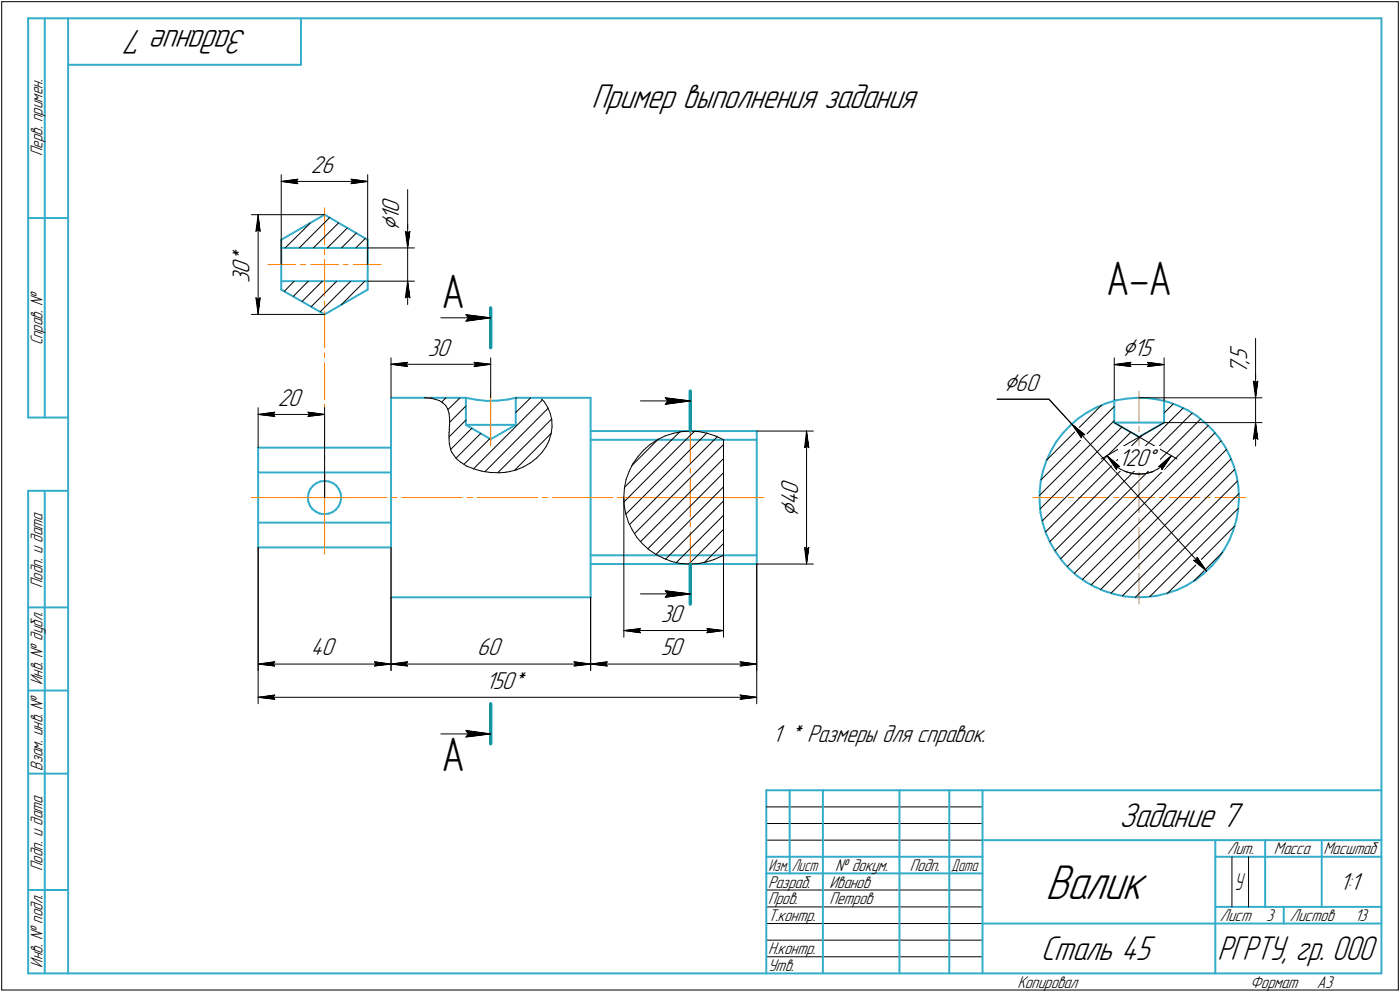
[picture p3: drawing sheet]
<svg xmlns="http://www.w3.org/2000/svg" width="421mm" height="298mm" viewBox="0 0 421 298" stroke-linecap="round" stroke-linejoin="round" font-family="sans-serif">
<defs><g id="words">
<text font-size="15.6" x="314.4" y="270.1">Валик</text>
<g font-size="14.6">
<text x="332.7" y="88.6">А-А</text>
<text x="132.8" y="92.4">А</text>
<text x="132.8" y="231.7">А</text>
</g>
<g font-size="10.9">
<text x="74.4" y="9" transform="rotate(-180 74.4 9)">Задание 7</text>
<text x="177.9" y="32.4">Пример выполнения задания</text>
<text x="336.6" y="248.5">Задание 7</text>
<text x="313" y="288.5">Сталь 45</text>
</g>
<text font-size="10.8" x="366.1" y="288.5">РГРТУ, гр. 000</text>
<g font-size="8.5">
<text x="120" y="69.5" transform="rotate(-90 120 69.5)">Ç</text>
<text x="337.5" y="107">Ç15</text>
<text x="301.9" y="117.4">Ç60</text>
<text x="344.9" y="139.9">Å</text>
<text x="240" y="155.3" transform="rotate(-90 240 155.3)">Ç</text>
</g>
<g font-size="7.8">
<text x="93.5" y="52">26</text>
<text x="120" y="64" transform="rotate(-90 120 64)">0</text>
<text x="120" y="66.1" transform="rotate(-90 120 66.1)">1</text>
<text x="75.1" y="82.2" transform="rotate(-90 75.1 82.2)">0</text>
<text x="75.1" y="79" transform="rotate(-90 75.1 79)">*</text>
<text x="75.1" y="85" transform="rotate(-90 75.1 85)">3</text>
<text x="128.7" y="107">30</text>
<text x="375.1" y="112.5" transform="rotate(-90 375.1 112.5)">7</text>
<text x="375.1" y="109.3" transform="rotate(-90 375.1 109.3)">,</text>
<text x="375.1" y="108.3" transform="rotate(-90 375.1 108.3)">5</text>
<text x="83.5" y="122">20</text>
<text x="336.4" y="139.9">120</text>
<text x="240" y="148.7" transform="rotate(-90 240 148.7)">0</text>
<text x="240" y="151.9" transform="rotate(-90 240 151.9)">4</text>
<text x="198.7" y="187">30</text>
<text x="93.5" y="197">40</text>
<text x="143.5" y="197">60</text>
<text x="198.7" y="197">50</text>
<text x="146.1" y="207">150*</text>
<text x="232.3" y="223.1">1 * Размеры для справок.</text>
<text x="402.9" y="267.5">1:1</text>
</g>
<text font-size="7.5" x="371.3" y="267.5">У</text>
<g font-size="5.4">
<text x="12.8" y="46.9" transform="rotate(-90 12.8 46.9)">Перв. примен.</text>
<text x="12.8" y="103.8" transform="rotate(-90 12.8 103.8)">Справ. №</text>
<text x="12.8" y="176.7" transform="rotate(-90 12.8 176.7)">Подп. и дата</text>
<text x="12.8" y="205.8" transform="rotate(-90 12.8 205.8)">Инв. № дубл.</text>
<text x="12.8" y="231.6" transform="rotate(-90 12.8 231.6)">Взам. инв. №</text>
<text x="369.1" y="256.8">Лит.</text>
<text x="383.1" y="256.8">Масса</text>
<text x="398" y="256.8">Масштаб</text>
<text x="12.8" y="261.7" transform="rotate(-90 12.8 261.7)">Подп. и дата</text>
<text x="251.2" y="261.8">№ докум.</text>
<text x="273.6" y="261.8">Подп.</text>
<text x="231" y="266.8">Разраб.</text>
<text x="249.5" y="266.8">Иванов</text>
<text x="231" y="271.8">Пров.</text>
<text x="249.5" y="271.8">Петров</text>
<text x="231" y="276.8">Т.контр.</text>
<text x="366.9" y="276.8">Лист</text>
<text x="380.8" y="276.8">3</text>
<text x="387.9" y="276.8">Листов</text>
<text x="407.4" y="276.8">13</text>
<text x="231" y="286.8">Н.контр.</text>
<text x="12.8" y="290.8" transform="rotate(-90 12.8 290.8)">Инв. № подл.</text>
<text x="231" y="291.8">Утв.</text>
<text x="306" y="296.8">Копировал</text>
<text x="376" y="296.8">Формат</text>
<text x="396" y="296.8">A3</text>
</g>
<g font-size="5.3">
<text x="231.1" y="261.8">Изм.</text>
<text x="238.1" y="261.8">Лист</text>
<text x="286.1" y="261.8">Дата</text>
</g>
</g></defs>
<g fill="none" stroke="#33acca" stroke-width=".59">
<path d="M8.5 5.5v120zM8.5 5.5h12zM13.5 5.5v120zM20.5 5.5v287zM20.5 5.5h395zM20.5 19.5h70zM90.5 5.5v14zM415.5 5.5v287zM8.5 65.5h12zM84.6 72.1l13-7.6zM84.6 72.1v14.9zM84.6 74.5h26z"/>
<path d="M97.6 64.5l13 7.6zM110.6 72.1v14.9zM84.6 87l13 7.5zM84.6 84.5h26zM97.6 94.5l13-7.5zM117.6 119.5v15zM117.6 119.5h22.5zM140.1 119.5v8.2zM140.1 119.5l3.2 .6zM155.1 119.5v8.2zM155.1 119.5h22.5zM177.6 119.5v60z"/>
<path d="M338.8 119.8l3.1-.3zM341.9 119.5l3.2 .1zM345.1 119.6l3.1 .5zM8.5 125.5h12zM77.6 134.5v30zM77.6 134.5h40zM117.6 134.5v30zM140.1 127.7h15zM140.1 127.7l7.5 4.3zM143.3 120.1l3.1 .4zM146.4 120.5l3.2-.1zM147.6 132l7.5-4.3z"/>
<path d="M149.6 120.4l3.1-.3zM152.7 120.1l2.4-.6zM177.6 129.5h50zM177.6 132.2h50zM227.6 129.5v40zM314.7 138.4l-1 3.1zM316.1 135.6l-1.4 2.8zM317.7 132.8l-1.6 2.8zM319.6 130.2l-1.9 2.6zM321.8 127.9l2.4-2.1zM321.8 127.9l-2.2 2.3zM324.2 125.8l2.6-1.8z"/>
<path d="M326.8 124l2.8-1.5zM329.6 122.5l3-1.3zM332.6 121.2l3-.9zM335.1 127h15zM335.1 120.1v6.9zM335.1 127l7.5 4.3zM335.6 120.3l3.2-.5zM342.6 131.3l7.5-4.3zM348.2 120.1l3.2 .7zM350.1 120.1v6.9zM351.4 120.8l2.9 1.1zM354.3 121.9l2.9 1.4z"/>
<path d="M357.2 123.3l2.7 1.7zM359.9 125l2.5 2zM362.4 127l2.3 2.2zM364.7 129.2l2 2.5zM366.7 131.7l1.8 2.6zM368.5 134.3l1.4 2.9zM369.9 137.2l1.2 2.9zM8.5 147.5v145zM8.5 147.5h12zM13.5 147.5v145zM77.6 142h40zM77.6 157.1h40z"/>
<path d="M92.6 149.4l.1 1.3zM92.7 150.7l.5 1.3zM92.8 148.2l-.2 1.2zM93.2 152l.8 1zM93.3 147l-.5 1.2zM94 153l1 .8zM94.1 146l1.1-.8zM94.1 146l-.8 1zM95 153.8l1.2 .5zM95.2 145.2l1.2-.5zM96.2 154.3l1.3 .2zM96.4 144.7l1.2-.2z"/>
<path d="M97.5 154.5l1.3-.2zM97.6 144.5l1.3 .2zM98.8 154.3l1.2-.4zM98.9 144.7l1.3 .5zM100 153.9l1-.7zM100.2 145.2l1 .8zM101.2 146l.7 1.1zM101.9 152.1l-.9 1.1zM101.9 147.1l.5 1.2zM102.4 151l-.5 1.1zM102.4 148.3l.2 1.2zM102.6 149.7l-.2 1.3z"/>
<path d="M102.6 149.5v.2zM312.7 147.7v3.2zM312.7 150.9l.2 3.2zM312.9 154.1l.7 3.1zM313 144.5l-.3 3.2zM313.6 157.2l.9 3zM313.7 141.5l-.7 3zM370.9 159.3l-1.2 3zM371.1 140.1l.8 3.1zM371.9 156.2l-1 3.1zM371.9 143.2l.5 3.1zM372.4 153.1l-.5 3.1z"/>
<path d="M372.4 146.3l.2 3.2zM372.6 149.9l-.2 3.2zM372.6 149.5v.4zM77.6 164.5h40zM117.6 179.5h60zM117.6 164.5v15zM177.6 169.5h50zM177.6 166.9h50zM314.5 160.2l1.4 3zM315.9 163.2l1.6 2.7zM317.5 165.9l1.9 2.6zM319.4 168.5l2.1 2.4z"/>
<path d="M321.5 170.9l2.3 2.1zM323.8 173l2.7 1.8zM326.5 174.8l2.8 1.6zM329.3 176.4l2.8 1.2zM332.1 177.6l3.1 1zM335.2 178.6l3.1 .6zM338.3 179.2l3.2 .3zM341.5 179.5l3.2-.1zM344.7 179.4l3.1-.3zM347.8 179.1l3.1-.8zM350.9 178.3l3.1-1zM354 177.3l2.9-1.4z"/>
<path d="M356.9 175.9l2.7-1.7zM359.6 174.2l2.5-1.9zM362.1 172.3l2.3-2.2zM366.4 167.7l-2 2.4zM368.2 165.1l-1.8 2.6zM369.7 162.3l-1.5 2.8zM8.5 182.5h12zM8.5 207.5h12zM8.5 232.5h12zM230.5 237.5h185zM230.5 237.5v55zM237.5 237.5v25z"/>
<path d="M247.5 237.5v55zM270.5 237.5v55zM285.5 237.5v55zM295.5 237.5v55zM230.5 257.5h65zM295.5 252.5h120zM365.5 252.5v40zM365.5 257.5h15zM380.5 252.5v20zM380.5 257.5h35zM397.5 252.5v20zM8.5 267.5h12z"/>
<path d="M230.5 262.5h65zM295.5 277.5h70zM365.5 277.5h50zM365.5 272.5h50zM386.1 272.5v5zM8.5 292.5h12zM20.5 292.5h395z"/>
</g>
<g fill="none" stroke="#000" stroke-width=".3">
<path d="M.5 .5v297zM.5 .5h420zM420.5 .5v297zM84.6 52.5v27zM84.6 54.5l5-.7zM84.6 54.5l5 .7zM84.6 54.5h26zM89.1 54.5l.5 .7zM89.6 53.8l-.5 .7zM105.6 55.2l5-.7zM105.6 53.8l.5 .7zM105.6 53.8l5 .7z"/>
<path d="M106.1 54.5l-.5 .7zM110.6 52.5v27zM122.6 57v17.5zM75.6 64.5h22zM77 69.5l.6-.5zM77.6 64.5l.6 5zM77.6 69l.6 .5zM77.6 64.5l-.6 5zM77.6 64.5v30zM85.8 74.5l7.5-7.4zM90 74.5l9.1-9.1zM94.2 74.5l7.7-7.5z"/>
<path d="M98.5 74.5l6-6zM102.7 74.5l4.5-4.5zM107 74.5l2.9-2.9zM110.6 74.5h14zM121.9 69.5l.7 .5zM121.9 69.5l.7 5zM122.6 70l.7-.5zM122.6 67.5v7zM122.6 74.5v10zM123.3 69.5l-.7 5zM75.6 94.5h22zM77 89.5l.6 5z"/>
<path d="M77 89.5l.6 .5zM77.6 90l.6-.5zM78.2 89.5l-.6 5zM88.5 84.5l-3 3zM90.8 90.6l6.1-6.1zM92.7 84.5l-4.5 4.6zM93.6 92.2l7.7-7.7zM102.6 91.6l7.1-7.1zM105.5 84.5l-9.2 9.2zM110.6 84.5h14zM121.9 89.5l.7-.5zM122.6 84.5l-.7 5z"/>
<path d="M122.6 89l.7 .5zM122.6 84.5l.7 5zM122.6 84.5v7zM132.6 95.5h15zM140.1 96.5l7.5-1zM140.1 94.6l.8 .9zM140.1 94.6l7.5 .9zM140.9 95.5l-.8 1zM117.6 107.5v12zM117.6 109.5l5-.6zM117.6 109.5l5 .7zM117.6 109.5h30z"/>
<path d="M122.1 109.5l.5 .7zM122.6 108.9l-.5 .6zM127.6 119.5l1.8 .1zM129.4 119.6l1.4 .4zM129.7 119.7l.2-.2zM130.8 120l1.4 .4zM142.6 110.2l5-.7zM142.6 108.9l.5 .6zM142.6 108.9l5 .6zM143.1 109.5l-.5 .7zM147.6 107.5v12zM155.1 119.7l.3-.2z"/>
<path d="M162.6 119.5l1.1 1.3zM200.1 119.5l.7 1zM200.1 119.5l7.5 1zM299.9 120h15.6zM315.5 120l6.8 7.4zM335.1 107.5v12.6zM335.1 109.6l5-.7zM335.1 109.6l5 .6zM335.1 109.6h15zM339.6 109.6l.5 .6zM340.1 108.9l-.5 .7zM342.6 119.5h37z"/>
<path d="M345.1 110.2l5-.6zM345.1 108.9l.5 .7zM345.1 108.9l5 .7zM345.6 109.6l-.5 .6zM350.1 107.5v13zM376.9 114.6l.7 .4zM376.9 114.6l.7 4.9zM377.6 114.6v4.9zM377.6 101.7v12.9zM377.6 115l.7-.4zM377.6 112.5v7zM377.6 119.5v7.5z"/>
<path d="M378.3 114.6l-.7 4.9zM77.6 122.5v12zM77.6 124.5l5-.6zM77.6 124.5l5 .6zM77.6 124.5h20zM82.1 124.5l.5 .6zM82.6 123.9l-.5 .6zM92.6 125.1l5-.6zM92.6 123.9l.5 .6zM92.6 123.9l5 .6zM93.1 124.5l-.5 .6zM97.6 122.5v27z"/>
<path d="M132.2 120.4l1 .7zM132.8 120.8l1.3-1.3zM133.2 121.1l.8 .7zM134 121.8l.6 1.1zM134.6 122.9l.4 1.3zM134.7 123.1l3.6-3.6zM135 124.2l.2 1.6zM135 130v.7zM135 130.7v1.1zM135 131.8l.1 1.5zM135 131.3l5.1-5.1zM135.1 128.6v.5z"/>
<path d="M135.1 129.1v.4zM135.1 129.5l-.1 .5zM135.1 133.3l.5 1.9zM135.2 125.8v1.8zM135.2 127.6l-.1 1zM135.6 135.2l.2 .6zM135.6 135l6.3-6.3zM135.8 135.8l.2 .3zM136 136.1l.4 .6zM136.4 136.7l.8 1.1zM137.2 137.7l7.4-7.5zM137.2 137.8l1.4 1.1z"/>
<path d="M138.6 138.9l1.7 1.1zM139.5 139.5l7.8-7.7zM140.1 122l-4.9 4.9zM155.1 124l4.5-4.5zM159.5 139.1l1.9-1.4zM163 136l-1.6 1.7zM163.7 120.8l1.1 1.7zM164.3 134.2l-1.3 1.8zM164.8 122.5l.7 1.9zM164.8 122.7l-19 19.1zM165.2 132.2l-.9 2zM165.5 124.4l.4 1.8z"/>
<path d="M165.8 130.2l-.6 2zM165.8 130.2l-11.1 11.2zM165.9 126.2l.1 2.1zM166 128.3l-.2 1.9zM190 140l7.8-7.8zM190.3 139.4l-1.1 2.2zM191.9 137.2l-1.6 2.2zM192.6 120.5h15zM193.5 135.3l2-1.7zM193.5 135.3l-1.6 1.9zM195.5 133.6l2.2-1.4zM197.7 132.2l2.4-1.2z"/>
<path d="M197.8 132.2l.2-.3zM200.1 131l2.4-.8zM200.1 121.5l7.5-1zM200.8 120.5l-.7 1zM202 132.2l2.5-2.4zM202 132.2l-14.1 14.2zM202.5 130.2l2.6-.5zM205.1 129.7l2.6-.2zM206.2 132.2l-18.6 18.7zM206.2 132.2l2.8-2.7zM207.7 129.5l2.5 .2zM210.2 129.7l2.6 .5z"/>
<path d="M210.6 132.2l2-2.1zM212.8 130.2l2.5 .9zM214.8 132.2l.9-1zM215.3 131.1l2.3 1.1zM217.6 132.2v34.7zM227.6 129.5h17zM242 134.5l.6-.5zM242.6 129.5l.6 5zM242.6 134l.6 .5zM242.6 129.5l-.6 5zM242.6 129.5v40zM314.8 138.3l16.5-16.5z"/>
<path d="M322.3 127.4l3.9 3.2zM322.3 127.4l2.9 4.2zM322.3 127.4l40.6 44.2zM325.4 130.7l.8-.1zM325.4 130.7l-.2 .9zM331.2 137.9l18.9-10.9zM333 137h.1M332.9 136.9l3.8 3.3zM332.9 136.9l2.9 4.2zM333 137l1.1 1.5zM334.1 138.5l1.3 1.5zM335.1 127l18.9 10.9z"/>
<path d="M335.4 140l1.7 1.1zM350.1 124.1l2.8-2.8zM350.1 127h29.5zM351.1 138.5l-1.3 1.4zM352.3 136.9l-1.2 1.6zM352.3 136.9l-2.9 4.2zM355.9 122.6l-40.2 40.2zM358.6 124.1l-41.4 41.4zM363.4 127.8l-42.4 42.5zM376.9 132l.7-.5zM377.6 127l-.7 5zM377.6 131.5l.7 .5z"/>
<path d="M377.6 127l.7 5zM377.6 127v7zM140.3 140l2.1 .9zM142.4 140.9l2.4 .7zM142.4 140.9l20.8-20.8zM144.8 141.6l2.6 .4zM147.4 142l2.7 .1zM149.7 142.1l16.2-16.2zM150.1 142.1l1.5-.1zM151.6 142l.5-.1zM152.1 141.9l1.1-.2zM153.2 141.7l2.1-.5z"/>
<path d="M155.3 141.2l2.2-.9zM157.5 140.3l2-1.2zM187.6 149.3l.1 2.6zM187.6 149.5v42zM187.7 151.9l.5 2.5zM187.8 146.7l-.2 2.6zM188.2 154.4l.8 2.5zM188.2 154.5l22.4-22.3zM188.3 144.1l-.5 2.6zM189 156.9l1.2 2.4zM189.2 141.6l-.9 2.5zM189.3 157.6l25.5-25.4z"/>
<path d="M190.2 159.3l1.3 2.2zM217.6 154.9l-12 12zM217.6 150.5l-16.3 16.4zM217.6 142.1l-22.8 22.8zM217.6 149.5v42zM312.6 148.9l22.5-22.5zM312.8 153l24.6-24.6zM313.1 144.2l22-22zM313.4 156.5l26.7-26.6zM314.5 159.9l28.8-28.9zM336 140.3l.7-.1zM336 140.3l-.2 .8z"/>
<path d="M337.1 141.1l1.7 .7zM338.8 141.8l1.9 .5zM340.7 142.3l1.9 .2zM342.6 142.5l2-.2zM344.6 142.3l1.9-.5zM346.5 141.8l1.6-.8zM348.1 141l1.7-1.1zM348.5 140.2l.7 .1zM348.5 140.2l3.8-3.3zM349.2 140.3l.2 .8zM371.3 158.1l-20.2 20.2zM371.3 141.1l-37.2 37.2z"/>
<path d="M77.6 164.5v37zM77.6 164.5v47zM117.6 164.5v37zM117.6 179.5v22zM177.6 179.5v22zM190.8 160.4l26.8-26.8zM191.5 161.5l1.7 1.9zM192.6 162.8l25-25zM192.6 178.5h15zM193.2 163.4l2 1.8zM195.2 165.2l2.1 1.4zM197.3 166.6l2.3 1.2z"/>
<path d="M197.3 166.6l20.3-20.3zM199.6 167.8l2.4 .9zM200.1 179.5l7.5-1zM200.1 177.5l.7 1zM200.1 177.5l7.5 1zM200.2 168.1l1.1-1.2zM200.8 178.5l-.7 1zM202 168.7l2.6 .6zM203.4 169.1l2.2-2.2zM204.6 169.3l2.6 .2zM207.2 169.5l2.6-.1zM207.2 169.5l2.6-2.6z"/>
<path d="M209.8 169.4l2.5-.5zM209.8 166.9l7.8-7.8zM211.8 169.1l2.2-2.2zM212.3 168.9l2.5-.8zM214 166.9l3.6-3.6zM214.8 168.1l2.4-1.1zM217.2 167l.4-.1zM227.6 169.5v32zM227.6 169.5v42zM227.6 169.5h17zM242 164.5l.6 5zM242 164.5l.6 .5z"/>
<path d="M242.6 165l.6-.5zM243.2 164.5l-.6 5zM318.9 168l42.2-42.1zM323.1 172.3l42.3-42.3zM325.5 174.2l41.8-41.8zM328.2 175.8l40.7-40.8zM331 177.2l39.2-39.3zM337.6 179.1l34.6-34.6zM341.5 179.5l31.1-31.2zM345.8 179.3l26.6-26.6zM359 174.7l8.7-8.8zM359 168.4l3.9 3.2z"/>
<path d="M359 168.4l.8-.1zM360 167.5l-.2 .8zM360 167.5l2.9 4.1zM77.6 199.6l5-.7zM77.6 199.6l5 .6zM77.6 199.6h40zM82.1 199.6l.5 .6zM82.6 198.9l-.5 .7zM112.6 198.9l.5 .7zM112.6 198.9l5 .7zM113.1 199.6l-.5 .6zM117.6 199.6l5-.7z"/>
<path d="M117.6 199.6l5 .6zM117.6 199.6h60zM122.1 199.6l.5 .6zM122.6 198.9l-.5 .7zM172.6 198.9l.5 .7zM172.6 198.9l5 .7zM173.1 199.6l-.5 .6zM177.6 199.6l5-.7zM177.6 199.6l5 .6zM177.6 199.6h50zM182.1 199.6l.5 .6zM182.6 198.9l-.5 .7z"/>
<path d="M187.6 189.5l5-.6zM187.6 189.5l5 .7zM187.6 189.5h30zM192.1 189.5l.5 .7zM192.6 188.9l-.5 .6zM212.6 190.2l5-.7zM212.6 188.9l.5 .6zM212.6 188.9l5 .6zM213.1 189.5l-.5 .7zM222.6 198.9l.5 .7zM222.6 198.9l5 .7zM223.1 199.6l-.5 .6z"/>
<path d="M77.6 209.5l5-.6zM77.6 209.5l5 .6zM77.6 209.5h150zM82.1 209.5l.5 .6zM82.6 208.9l-.5 .6zM112.6 200.2l5-.6zM140.1 219.5l.8 1.1zM140.1 219.5l7.5 1.1zM172.6 200.2l5-.6zM222.6 200.2l5-.6zM222.6 210.1l5-.6zM222.6 208.9l.5 .6z"/>
<path d="M222.6 208.9l5 .6zM223.1 209.5l-.5 .6zM132.6 220.6h15zM140.1 221.5l7.5-.9zM140.9 220.6l-.8 .9zM230.5 247.5h65zM230.5 252.5h65zM230.5 242.5h65zM370.5 257.5v15zM375.5 257.5v15zM230.5 267.5h65zM230.5 272.5h65z"/>
<path d="M230.5 277.5h65zM.5 297.5h420zM230.5 282.5h65zM230.5 287.5h65z"/>
</g>
<g fill="none" stroke="#ff8000" stroke-width=".3">
<path d="M80.6 79.5h8.3zM90.4 79.5h1.5zM93.5 79.5h4.1zM97.6 62.5v11zM97.6 75v1.5zM97.6 78v11zM97.6 79.5h4.2zM103.3 79.5h1.4zM106.3 79.5h8.3zM97.6 90.5v1.5zM97.6 93.6v10.9zM97.6 114.6v5.5z"/>
<path d="M97.6 106v1.5zM97.6 109.1v5.5zM147.6 117.5v16.4zM342.6 117.5v9.2zM97.6 137v1.5zM97.6 124.5v11.1zM97.6 121.5v1.5zM207.6 127.5v11.7zM342.6 128.2v1.5zM342.6 131.2v9.2zM75.6 149.5h18.1zM90.6 149.5h7z"/>
<path d="M95.2 149.5h1.6zM97.6 149.5v7zM97.6 142.5v7zM97.6 149.5h7zM97.6 155.5v11zM97.6 152.5v1.5zM97.6 140v11zM98.2 149.5h18.1zM117.9 149.5h1.5zM120.9 149.5h18.1zM140.5 149.5h1.6zM143.5 149.5h18.1z"/>
<path d="M163.2 149.5h1.5zM166.2 149.5h18.1zM185.6 149.5h11.7zM185.8 149.5h1.6zM188.8 149.5h18.1zM198.8 149.5h1.4zM201.8 149.5h5.8zM207.6 159.9v11.6zM207.6 156.9v1.4zM207.6 149.5v5.9zM207.6 140.7v1.5zM207.6 143.7v5.8z"/>
<path d="M207.6 149.5h5.8zM208.4 149.5h1.6zM211.5 149.5h18.1zM215 149.5h1.4zM217.9 149.5h11.7zM310.6 149.5h9.2zM321.3 149.5h1.5zM324.3 149.5h9.2zM335 149.5h1.5zM338 149.5h4.6zM342.6 158.6v9.2zM342.6 155.6v1.5z"/>
<path d="M342.6 149.5v4.6zM342.6 141.9v1.5zM342.6 144.9v4.6zM342.6 149.5h4.6zM348.7 149.5h1.5zM351.7 149.5h9.2zM362.4 149.5h1.5zM365.4 149.5h9.2zM342.6 172.3v9.2zM342.6 169.3v1.6z"/>
</g>
<path d="M147.6 92.5v12zM207.6 117.5v12zM207.6 169.5v12zM147.6 211.5v12z" fill="none" stroke="#009696" stroke-width="1"/>
<g fill="#fff" stroke="#fff" stroke-width=".3">
<path d="M132.8 81.3h7.2zM132.8 81.4h7.2zM132.8 81.4h7.2zM132.8 81.5h7.2zM132.8 81.6h7.2zM132.8 81.7h7.2zM132.8 81.8h7.2zM132.8 81.9h7.2zM132.8 82h7.2zM132.8 82h7.2zM132.8 82.1h7.2zM132.8 82.2h7.2zM132.8 82.3h7.2zM132.8 82.4h7.2zM132.8 82.5h7.2zM132.8 82.5h7.2zM132.8 82.6h7.2zM132.8 82.7h7.2zM132.8 82.8h7.2zM132.8 82.9h7.2zM132.8 83h7.2zM132.8 83.1h7.2zM132.8 83.1h7.2zM132.8 83.2h7.2zM132.8 83.3h7.2zM132.8 83.4h7.2zM132.8 83.5h7.2zM132.8 83.6h7.2zM132.8 83.7h7.2zM132.8 83.7h7.2zM132.8 83.8h7.2zM132.8 83.9h7.2zM132.8 84h7.2zM132.8 84.1h7.2zM132.8 84.2h7.2zM132.8 84.2h7.2zM132.8 84.3h7.2zM132.8 84.4h7.2zM132.8 84.5h7.2zM132.8 84.6h7.2zM132.8 84.7h7.2zM132.8 84.8h7.2zM132.8 84.8h7.2zM132.8 84.9h7.2zM132.8 85h7.2zM132.8 85.1h7.2zM132.8 85.2h7.2zM132.8 85.3h7.2zM132.8 85.3h7.2zM132.8 85.4h7.2zM132.8 85.5h7.2zM132.8 85.6h7.2zM132.8 85.7h7.2zM132.8 85.8h7.2zM132.8 85.9h7.2zM132.8 85.9h7.2zM132.8 86h7.2zM132.8 86.1h7.2zM132.8 86.2h7.2zM132.8 86.3h7.2zM132.8 86.4h7.2zM132.8 86.4h7.2zM132.8 86.5h7.2zM132.8 86.6h7.2zM132.8 86.7h7.2zM132.8 86.8h7.2zM132.8 86.9h7.2zM132.8 87h7.2zM132.8 87h7.2zM132.8 87.1h7.2zM132.8 87.2h7.2zM132.8 87.3h7.2zM132.8 87.4h7.2zM132.8 87.5h7.2zM132.8 87.5h7.2zM132.8 87.6h7.2zM132.8 87.7h7.2zM132.8 87.8h7.2zM132.8 87.9h7.2zM132.8 88h7.2zM132.8 88.1h7.2zM132.8 88.1h7.2zM132.8 88.2h7.2zM132.8 88.3h7.2zM132.8 88.4h7.2zM132.8 88.5h7.2zM132.8 88.6h7.2zM132.8 88.6h7.2zM132.8 88.7h7.2zM132.8 88.8h7.2zM132.8 88.9h7.2zM132.8 89h7.2zM132.8 89.1h7.2zM132.8 89.2h7.2zM132.8 89.2h7.2zM132.8 89.3h7.2zM132.8 89.4h7.2zM132.8 89.5h7.2zM132.8 89.6h7.2zM132.8 89.7h7.2zM132.8 89.7h7.2zM132.8 89.8h7.2zM132.8 89.9h7.2zM132.8 90h7.2zM132.8 90.1h7.2zM132.8 90.2h7.2zM132.8 90.3h7.2zM132.8 90.3h7.2zM132.8 90.4h7.2zM132.8 90.5h7.2zM132.8 90.6h7.2zM132.8 90.7h7.2zM132.8 90.8h7.2zM132.8 90.8h7.2zM132.8 90.9h7.2zM132.8 91h7.2zM132.8 91.1h7.2zM132.8 91.2h7.2zM132.8 91.3h7.2zM132.8 91.4h7.2zM132.8 91.4h7.2zM132.8 91.5h7.2zM132.8 91.6h7.2zM132.8 91.7h7.2zM132.8 91.8h7.2zM132.8 91.9h7.2zM132.8 91.9h7.2zM132.8 92h7.2zM132.8 92.1h7.2zM132.8 92.2h7.2zM132.8 92.3h7.2zM132.8 92.4h7.2zM132.8 92.5h7.2zM132.8 92.5h7.2zM132.8 92.6h7.2zM132.8 92.7h7.2zM132.8 92.8h7.2zM132.8 92.9h7.2zM132.8 93h7.2zM132.8 93h7.2zM132.8 93.1h7.2zM132.8 93.2h7.2zM132.8 93.3h7.2zM132.8 93.4h7.2zM132.8 93.5h7.2zM132.8 93.6h7.2zM132.8 93.6h7.2zM132.8 93.7h7.2zM132.8 93.8h7.2zM132.8 93.9h7.2zM132.8 94h7.2zM132.8 94.1h7.2zM132.8 94.1h7.2zM132.8 94.2h7.2zM132.8 94.3h7.2zM132.8 94.4h7.2zM132.8 94.5h7.2zM132.8 94.6h7.2zM132.8 94.7h7.2zM132.8 94.7h7.2zM132.8 94.8h7.2zM132.8 94.9h7.2zM132.8 95h7.2zM132.8 95.1h7.2zM132.8 95.2h7.2zM132.8 95.2h7.2zM132.8 95.3h7.2zM132.8 95.4h7.2z"/>
<path d="M132.8 220.6h7.2zM132.8 220.6h7.2zM132.8 220.7h7.2zM132.8 220.8h7.2zM132.8 220.9h7.2zM132.8 221h7.2zM132.8 221.1h7.2zM132.8 221.1h7.2zM132.8 221.2h7.2zM132.8 221.3h7.2zM132.8 221.4h7.2zM132.8 221.5h7.2zM132.8 221.6h7.2zM132.8 221.7h7.2zM132.8 221.7h7.2zM132.8 221.8h7.2zM132.8 221.9h7.2zM132.8 222h7.2zM132.8 222.1h7.2zM132.8 222.2h7.2zM132.8 222.2h7.2zM132.8 222.3h7.2zM132.8 222.4h7.2zM132.8 222.5h7.2zM132.8 222.6h7.2zM132.8 222.7h7.2zM132.8 222.8h7.2zM132.8 222.8h7.2zM132.8 222.9h7.2zM132.8 223h7.2zM132.8 223.1h7.2zM132.8 223.2h7.2zM132.8 223.3h7.2zM132.8 223.4h7.2zM132.8 223.4h7.2zM132.8 223.5h7.2zM132.8 223.6h7.2zM132.8 223.7h7.2zM132.8 223.8h7.2zM132.8 223.9h7.2zM132.8 223.9h7.2zM132.8 224h7.2zM132.8 224.1h7.2zM132.8 224.2h7.2zM132.8 224.3h7.2zM132.8 224.4h7.2zM132.8 224.5h7.2zM132.8 224.5h7.2zM132.8 224.6h7.2zM132.8 224.7h7.2zM132.8 224.8h7.2zM132.8 224.9h7.2zM132.8 225h7.2zM132.8 225h7.2zM132.8 225.1h7.2zM132.8 225.2h7.2zM132.8 225.3h7.2zM132.8 225.4h7.2zM132.8 225.5h7.2zM132.8 225.6h7.2zM132.8 225.6h7.2zM132.8 225.7h7.2zM132.8 225.8h7.2zM132.8 225.9h7.2zM132.8 226h7.2zM132.8 226.1h7.2zM132.8 226.1h7.2zM132.8 226.2h7.2zM132.8 226.3h7.2zM132.8 226.4h7.2zM132.8 226.5h7.2zM132.8 226.6h7.2zM132.8 226.7h7.2zM132.8 226.7h7.2zM132.8 226.8h7.2zM132.8 226.9h7.2zM132.8 227h7.2zM132.8 227.1h7.2zM132.8 227.2h7.2zM132.8 227.2h7.2zM132.8 227.3h7.2zM132.8 227.4h7.2zM132.8 227.5h7.2zM132.8 227.6h7.2zM132.8 227.7h7.2zM132.8 227.8h7.2zM132.8 227.8h7.2zM132.8 227.9h7.2zM132.8 228h7.2zM132.8 228.1h7.2zM132.8 228.2h7.2zM132.8 228.3h7.2zM132.8 228.3h7.2zM132.8 228.4h7.2zM132.8 228.5h7.2zM132.8 228.6h7.2zM132.8 228.7h7.2zM132.8 228.8h7.2zM132.8 228.9h7.2zM132.8 228.9h7.2zM132.8 229h7.2zM132.8 229.1h7.2zM132.8 229.2h7.2zM132.8 229.3h7.2zM132.8 229.4h7.2zM132.8 229.4h7.2zM132.8 229.5h7.2zM132.8 229.6h7.2zM132.8 229.7h7.2zM132.8 229.8h7.2zM132.8 229.9h7.2zM132.8 230h7.2zM132.8 230h7.2zM132.8 230.1h7.2zM132.8 230.2h7.2zM132.8 230.3h7.2zM132.8 230.4h7.2zM132.8 230.5h7.2zM132.8 230.5h7.2zM132.8 230.6h7.2zM132.8 230.7h7.2zM132.8 230.8h7.2zM132.8 230.9h7.2zM132.8 231h7.2zM132.8 231.1h7.2zM132.8 231.1h7.2zM132.8 231.2h7.2zM132.8 231.3h7.2zM132.8 231.4h7.2zM132.8 231.5h7.2zM132.8 231.6h7.2zM132.8 231.6h7.2zM132.8 231.7h7.2zM132.8 231.8h7.2zM132.8 231.9h7.2zM132.8 232h7.2zM132.8 232.1h7.2zM132.8 232.2h7.2zM132.8 232.2h7.2zM132.8 232.3h7.2zM132.8 232.4h7.2zM132.8 232.5h7.2zM132.8 232.6h7.2zM132.8 232.7h7.2zM132.8 232.7h7.2zM132.8 232.8h7.2zM132.8 232.9h7.2zM132.8 233h7.2zM132.8 233.1h7.2zM132.8 233.2h7.2zM132.8 233.3h7.2zM132.8 233.3h7.2zM132.8 233.4h7.2zM132.8 233.5h7.2zM132.8 233.6h7.2zM132.8 233.7h7.2zM132.8 233.8h7.2zM132.8 233.8h7.2zM132.8 233.9h7.2zM132.8 234h7.2zM132.8 234.1h7.2zM132.8 234.2h7.2zM132.8 234.3h7.2zM132.8 234.4h7.2zM132.8 234.4h7.2zM132.8 234.5h7.2zM132.8 234.6h7.2zM132.8 234.7h7.2z"/>
<path d="M139.6 94.1h.8zM139.6 94.1h1.5zM139.6 94.2h2.1zM139.6 94.3h2.8zM139.6 94.4h3.5zM139.6 94.5h4.2zM139.6 94.6h4.8zM139.6 94.7h5.5zM139.6 94.7h6.2zM139.6 94.8h6.4zM139.6 94.9h6.6zM139.6 95h6.8zM139.6 95.1h7zM139.6 95.2h7.2zM139.6 95.2h7.4zM139.6 95.3h7.6zM139.6 95.4h7.8zM139.6 95.5h8zM139.6 95.6h7.8zM139.6 95.7h7.6zM139.6 95.8h7.4zM139.6 95.8h7.2zM139.6 95.9h7zM139.6 96h6.8zM139.6 96.1h6.6zM139.6 96.2h6.4zM139.6 96.3h6.2zM139.6 96.4h5.6zM139.6 96.4h5zM139.6 96.5h4.4zM139.6 96.6h3.7zM139.6 96.7h3.1zM139.6 96.8h2.6zM139.6 96.9h1.9zM139.6 96.9h1.3zM139.6 97h.7z"/>
<path d="M139.6 219h.7zM139.6 219.1h1.3zM139.6 219.2h1.9zM139.6 219.3h2.6zM139.6 219.4h3.1zM139.6 219.5h3.7zM139.6 219.5h4.4zM139.6 219.6h5zM139.6 219.7h5.6zM139.6 219.8h6.2zM139.6 219.9h6.4zM139.6 220h6.6zM139.6 220h6.8zM139.6 220.1h7zM139.6 220.2h7.2zM139.6 220.3h7.4zM139.6 220.4h7.6zM139.6 220.5h7.8zM139.6 220.6h8zM139.6 220.6h7.8zM139.6 220.7h7.6zM139.6 220.8h7.4zM139.6 220.9h7.1zM139.6 221h6.9zM139.6 221.1h6.7zM139.6 221.1h6.4zM139.6 221.2h6.2zM139.6 221.3h5.6zM139.6 221.4h5zM139.6 221.5h4.4zM139.6 221.6h3.7zM139.6 221.7h3.1zM139.6 221.7h2.6zM139.6 221.8h1.9zM139.6 221.9h1.3zM139.6 222h.7z"/>
<path d="M332.7 77.4h19.9zM332.7 77.5h19.9zM332.7 77.6h19.9zM332.7 77.6h19.9zM332.7 77.7h19.9zM332.7 77.8h19.9zM332.7 77.9h19.9zM332.7 78h19.9zM332.7 78.1h19.9zM332.7 78.1h19.9zM332.7 78.2h19.9zM332.7 78.3h19.9zM332.7 78.4h19.9zM332.7 78.5h19.9zM332.7 78.6h19.9zM332.7 78.7h19.9zM332.7 78.7h19.9zM332.7 78.8h19.9zM332.7 78.9h19.9zM332.7 79h19.9zM332.7 79.1h19.9zM332.7 79.2h19.9zM332.7 79.2h19.9zM332.7 79.3h19.9zM332.7 79.4h19.9zM332.7 79.5h19.9zM332.7 79.6h19.9zM332.7 79.7h19.9zM332.7 79.8h19.9zM332.7 79.8h19.9zM332.7 79.9h19.9zM332.7 80h19.9zM332.7 80.1h19.9zM332.7 80.2h19.9zM332.7 80.3h19.9zM332.7 80.3h19.9zM332.7 80.4h19.9zM332.7 80.5h19.9zM332.7 80.6h19.9zM332.7 80.7h19.9zM332.7 80.8h19.9zM332.7 80.9h19.9zM332.7 80.9h19.9zM332.7 81h19.9zM332.7 81.1h19.9zM332.7 81.2h19.9zM332.7 81.3h19.9zM332.7 81.4h19.9zM332.7 81.4h19.9zM332.7 81.5h19.9zM332.7 81.6h19.9zM332.7 81.7h19.9zM332.7 81.8h19.9zM332.7 81.9h19.9zM332.7 82h19.9zM332.7 82h19.9zM332.7 82.1h19.9zM332.7 82.2h19.9zM332.7 82.3h19.9zM332.7 82.4h19.9zM332.7 82.5h19.9zM332.7 82.5h19.9zM332.7 82.6h19.9zM332.7 82.7h19.9zM332.7 82.8h19.9zM332.7 82.9h19.9zM332.7 83h19.9zM332.7 83.1h19.9zM332.7 83.1h19.9zM332.7 83.2h19.9zM332.7 83.3h19.9zM332.7 83.4h19.9zM332.7 83.5h19.9zM332.7 83.6h19.9zM332.7 83.7h19.9zM332.7 83.7h19.9zM332.7 83.8h19.9zM332.7 83.9h19.9zM332.7 84h19.9zM332.7 84.1h19.9zM332.7 84.2h19.9zM332.7 84.2h19.9zM332.7 84.3h19.9zM332.7 84.4h19.9zM332.7 84.5h19.9zM332.7 84.6h19.9zM332.7 84.7h19.9zM332.7 84.8h19.9zM332.7 84.8h19.9zM332.7 84.9h19.9zM332.7 85h19.9zM332.7 85.1h19.9zM332.7 85.2h19.9zM332.7 85.3h19.9zM332.7 85.3h19.9zM332.7 85.4h19.9zM332.7 85.5h19.9zM332.7 85.6h19.9zM332.7 85.7h19.9zM332.7 85.8h19.9zM332.7 85.9h19.9zM332.7 85.9h19.9zM332.7 86h19.9zM332.7 86.1h19.9zM332.7 86.2h19.9zM332.7 86.3h19.9zM332.7 86.4h19.9zM332.7 86.4h19.9zM332.7 86.5h19.9zM332.7 86.6h19.9zM332.7 86.7h19.9zM332.7 86.8h19.9zM332.7 86.9h19.9zM332.7 87h19.9zM332.7 87h19.9zM332.7 87.1h19.9zM332.7 87.2h19.9zM332.7 87.3h19.9zM332.7 87.4h19.9zM332.7 87.5h19.9zM332.7 87.5h19.9zM332.7 87.6h19.9zM332.7 87.7h19.9zM332.7 87.8h19.9zM332.7 87.9h19.9zM332.7 88h19.9zM332.7 88.1h19.9zM332.7 88.1h19.9zM332.7 88.2h19.9zM332.7 88.3h19.9zM332.7 88.4h19.9zM332.7 88.5h19.9zM332.7 88.6h19.9zM332.7 88.6h19.9zM332.7 88.7h19.9zM332.7 88.8h19.9zM332.7 88.9h19.9zM332.7 89h19.9zM332.7 89.1h19.9zM332.7 89.2h19.9zM332.7 89.2h19.9zM332.7 89.3h19.9zM332.7 89.4h19.9zM332.7 89.5h19.9zM332.7 89.6h19.9zM332.7 89.7h19.9zM332.7 89.7h19.9zM332.7 89.8h19.9zM332.7 89.9h19.9zM332.7 90h19.9zM332.7 90.1h19.9zM332.7 90.2h19.9zM332.7 90.3h19.9zM332.7 90.3h19.9zM332.7 90.4h19.9zM332.7 90.5h19.9zM332.7 90.6h19.9zM332.7 90.7h19.9zM332.7 90.8h19.9zM332.7 90.8h19.9zM332.7 90.9h19.9zM332.7 91h19.9zM332.7 91.1h19.9zM332.7 91.2h19.9zM332.7 91.3h19.9zM332.7 91.4h19.9zM332.7 91.4h19.9zM332.7 91.5h19.9zM332.7 91.6h19.9z"/>
<path d="M177.9 24.6h99.4zM177.9 24.6h99.4zM177.9 24.7h99.4zM177.9 24.8h99.4zM177.9 24.9h99.4zM177.9 25h99.4zM177.9 25.1h99.4zM177.9 25.1h99.4zM177.9 25.2h99.4zM177.9 25.3h99.4zM177.9 25.4h99.4zM177.9 25.5h99.4zM177.9 25.6h99.4zM177.9 25.7h99.4zM177.9 25.7h99.4zM177.9 25.8h99.4zM177.9 25.9h99.4zM177.9 26h99.4zM177.9 26.1h99.4zM177.9 26.2h99.4zM177.9 26.2h99.4zM177.9 26.3h99.4zM177.9 26.4h99.4zM177.9 26.5h99.4zM177.9 26.6h99.4zM177.9 26.7h99.4zM177.9 26.8h99.4zM177.9 26.8h99.4zM177.9 26.9h99.4zM177.9 27h99.4zM177.9 27.1h99.4zM177.9 27.2h99.4zM177.9 27.3h99.4zM177.9 27.3h99.4zM177.9 27.4h99.4zM177.9 27.5h99.4zM177.9 27.6h99.4zM177.9 27.7h99.4zM177.9 27.8h99.4zM177.9 27.9h99.4zM177.9 27.9h99.4zM177.9 28h99.4zM177.9 28.1h99.4zM177.9 28.2h99.4zM177.9 28.3h99.4zM177.9 28.4h99.4zM177.9 28.4h99.4zM177.9 28.5h99.4zM177.9 28.6h99.4zM177.9 28.7h99.4zM177.9 28.8h99.4zM177.9 28.9h99.4zM177.9 29h99.4zM177.9 29h99.4zM177.9 29.1h99.4zM177.9 29.2h99.4zM177.9 29.3h99.4zM177.9 29.4h99.4zM177.9 29.5h99.4zM177.9 29.5h99.4zM177.9 29.6h99.4zM177.9 29.7h99.4zM177.9 29.8h99.4zM177.9 29.9h99.4zM177.9 30h99.4zM177.9 30.1h99.4zM177.9 30.1h99.4zM177.9 30.2h99.4zM177.9 30.3h99.4zM177.9 30.4h99.4zM177.9 30.5h99.4zM177.9 30.6h99.4zM177.9 30.6h99.4zM177.9 30.7h99.4zM177.9 30.8h99.4zM177.9 30.9h99.4zM177.9 31h99.4zM177.9 31.1h99.4zM177.9 31.2h99.4zM177.9 31.2h99.4zM177.9 31.3h99.4zM177.9 31.4h99.4zM177.9 31.5h99.4zM177.9 31.6h99.4zM177.9 31.7h99.4zM177.9 31.7h99.4zM177.9 31.8h99.4zM177.9 31.9h99.4zM177.9 32h99.4zM177.9 32.1h99.4zM177.9 32.2h99.4zM177.9 32.3h99.4zM177.9 32.3h99.4zM177.9 32.4h99.4zM177.9 32.5h99.4zM177.9 32.6h99.4zM177.9 32.7h99.4zM177.9 32.8h99.4zM177.9 32.9h99.4zM177.9 32.9h99.4zM177.9 33h99.4zM177.9 33.1h99.4zM177.9 33.2h99.4zM177.9 33.3h99.4zM177.9 33.4h99.4zM177.9 33.4h99.4zM177.9 33.5h99.4zM177.9 33.6h99.4zM177.9 33.7h99.4zM177.9 33.8h99.4zM177.9 33.9h99.4zM177.9 34h99.4zM177.9 34h99.4zM177.9 34.1h99.4zM177.9 34.2h99.4zM177.9 34.3h99.4zM177.9 34.4h99.4zM177.9 34.5h99.4z"/>
<path d="M93.6 46.4h8.1zM93.6 46.5h8.1zM93.6 46.6h8.1zM93.6 46.7h8.1zM93.6 46.7h8.1zM93.6 46.8h8.1zM93.6 46.9h8.1zM93.6 47h8.1zM93.6 47.1h8.1zM93.6 47.2h8.1zM93.6 47.2h8.1zM93.6 47.3h8.1zM93.6 47.4h8.1zM93.6 47.5h8.1zM93.6 47.6h8.1zM93.6 47.7h8.1zM93.6 47.8h8.1zM93.6 47.8h8.1zM93.6 47.9h8.1zM93.6 48h8.1zM93.6 48.1h8.1zM93.6 48.2h8.1zM93.6 48.3h8.1zM93.6 48.3h8.1zM93.6 48.4h8.1zM93.6 48.5h8.1zM93.6 48.6h8.1zM93.6 48.7h8.1zM93.6 48.8h8.1zM93.6 48.9h8.1zM93.6 48.9h8.1zM93.6 49h8.1zM93.6 49.1h8.1zM93.6 49.2h8.1zM93.6 49.3h8.1zM93.6 49.4h8.1zM93.6 49.4h8.1zM93.6 49.5h8.1zM93.6 49.6h8.1zM93.6 49.7h8.1zM93.6 49.8h8.1zM93.6 49.9h8.1zM93.6 50h8.1zM93.6 50h8.1zM93.6 50.1h8.1zM93.6 50.2h8.1zM93.6 50.3h8.1zM93.6 50.4h8.1zM93.6 50.5h8.1zM93.6 50.5h8.1zM93.6 50.6h8.1zM93.6 50.7h8.1zM93.6 50.8h8.1zM93.6 50.9h8.1zM93.6 51h8.1zM93.6 51.1h8.1zM93.6 51.1h8.1zM93.6 51.2h8.1zM93.6 51.3h8.1zM93.6 51.4h8.1zM93.6 51.5h8.1zM93.6 51.6h8.1zM93.6 51.6h8.1zM93.6 51.7h8.1zM93.6 51.8h8.1zM93.6 51.9h8.1zM93.6 52h8.1zM93.6 52.1h8.1zM93.6 52.2h8.1zM93.6 52.2h8.1zM93.6 52.3h8.1zM93.6 52.4h8.1zM93.6 52.5h8.1zM93.6 52.6h8.1zM93.6 52.7h8.1zM93.6 52.7h8.1zM93.6 52.8h8.1zM93.6 52.9h8.1zM93.6 53h8.1zM93.6 53.1h8.1zM93.6 53.2h8.1zM93.6 53.3h8.1zM93.6 53.3h8.1zM93.6 53.4h8.1z"/>
<path d="M89.5 53.3h.6zM88.9 53.4h1.2zM88.2 53.5h1.9zM87.6 53.6h2.5zM87 53.7h3.1zM86.4 53.8h3.7zM86.2 53.8h3.9zM86 53.9h4.1zM85.8 54h4.3zM85.6 54.1h4.5zM85.4 54.2h4.7zM85.2 54.3h4.9zM85 54.4h5.1zM84.8 54.4h5.3zM84.6 54.5h5.5zM84.8 54.6h5.3zM85 54.7h5.1zM85.2 54.8h4.9zM85.4 54.9h4.7zM85.6 54.9h4.5zM85.8 55h4.3zM86 55.1h4.1zM86.2 55.2h3.9zM86.4 55.3h3.7zM87.1 55.4h3zM87.9 55.5h2.2zM88.6 55.5h1.5zM89.4 55.6h.7z"/>
<path d="M105.1 53.3h.6zM105.1 53.4h1.2zM105.1 53.5h1.8zM105.1 53.6h2.5zM105.1 53.7h3.1zM105.1 53.8h3.7zM105.1 53.8h4zM105.1 53.9h4.1zM105.1 54h4.3zM105.1 54.1h4.5zM105.1 54.2h4.7zM105.1 54.3h4.9zM105.1 54.4h5.1zM105.1 54.4h5.3zM105.1 54.5h5.5zM105.1 54.6h5.3zM105.1 54.7h5.1zM105.1 54.8h4.9zM105.1 54.9h4.7zM105.1 54.9h4.5zM105.1 55h4.3zM105.1 55.1h4.1zM105.1 55.2h4zM105.1 55.3h3.7zM105.1 55.4h3zM105.1 55.5h2.3zM105.1 55.5h1.5zM105.1 55.6h.7z"/>
<path d="M69.4 74.1h7.2zM69.4 74.2h7.2zM69.4 74.3h7.2zM69.4 74.3h7.2zM69.4 74.4h7.2zM69.4 74.5h7.2zM69.4 74.6h7.2zM69.4 74.7h7.2zM69.4 74.8h7.2zM69.4 74.8h7.2zM69.4 74.9h7.2zM69.4 75h7.2zM69.4 75.1h7.2zM69.4 75.2h7.2zM69.4 75.3h7.2zM69.4 75.4h7.2zM69.4 75.4h7.2zM69.4 75.5h7.2zM69.4 75.6h7.2zM69.4 75.7h7.2zM69.4 75.8h7.2zM69.4 75.9h7.2zM69.4 75.9h7.2zM69.4 76h7.2zM69.4 76.1h7.2zM69.4 76.2h7.2zM69.4 76.3h7.2zM69.4 76.4h7.2zM69.4 76.5h7.2zM69.4 76.5h7.2zM69.4 76.6h7.2zM69.4 76.7h7.2zM69.4 76.8h7.2zM69.4 76.9h7.2zM69.4 77h7.2zM69.4 77h7.2zM69.4 77.1h7.2zM69.4 77.2h7.2zM69.4 77.3h7.2zM69.4 77.4h7.2zM69.4 77.5h7.2zM69.4 77.6h7.2zM69.4 77.6h7.2zM69.4 77.7h7.2zM69.4 77.8h7.2zM69.4 77.9h7.2zM69.4 78h7.2zM69.4 78.1h7.2zM69.4 78.1h7.2zM69.4 78.2h7.2zM69.4 78.3h7.2zM69.4 78.4h7.2zM69.4 78.5h7.2zM69.4 78.6h7.2zM69.4 78.7h7.2zM69.4 78.7h7.2zM69.4 78.8h7.2zM69.4 78.9h7.2zM69.4 79h7.2zM69.4 79.1h7.2zM69.4 79.2h7.2zM69.4 79.2h7.2zM69.4 79.3h7.2zM69.4 79.4h7.2zM69.4 79.5h7.2zM69.4 79.6h7.2zM69.4 79.7h7.2zM69.4 79.8h7.2zM69.4 79.8h7.2zM69.4 79.9h7.2zM69.4 80h7.2zM69.4 80.1h7.2zM69.4 80.2h7.2zM69.4 80.3h7.2zM69.4 80.3h7.2zM69.4 80.4h7.2zM69.4 80.5h7.2zM69.4 80.6h7.2zM69.4 80.7h7.2zM69.4 80.8h7.2zM69.4 80.9h7.2zM69.4 80.9h7.2zM69.4 81h7.2zM69.4 81.1h7.2zM69.4 81.2h7.2zM69.4 81.3h7.2zM69.4 81.4h7.2zM69.4 81.4h7.2zM69.4 81.5h7.2zM69.4 81.6h7.2zM69.4 81.7h7.2zM69.4 81.8h7.2zM69.4 81.9h7.2zM69.4 82h7.2zM69.4 82h7.2zM69.4 82.1h7.2zM69.4 82.2h7.2zM69.4 82.3h7.2zM69.4 82.4h7.2zM69.4 82.5h7.2zM69.4 82.5h7.2zM69.4 82.6h7.2zM69.4 82.7h7.2zM69.4 82.8h7.2zM69.4 82.9h7.2zM69.4 83h7.2zM69.4 83.1h7.2zM69.4 83.1h7.2zM69.4 83.2h7.2zM69.4 83.3h7.2zM69.4 83.4h7.2zM69.4 83.5h7.2zM69.4 83.6h7.2zM69.4 83.7h7.2zM69.4 83.7h7.2zM69.4 83.8h7.2zM69.4 83.9h7.2zM69.4 84h7.2zM69.4 84.1h7.2zM69.4 84.2h7.2zM69.4 84.2h7.2zM69.4 84.3h7.2zM69.4 84.4h7.2zM69.4 84.5h7.2zM69.4 84.6h7.2zM69.4 84.7h7.2zM69.4 84.8h7.2zM69.4 84.8h7.2zM69.4 84.9h7.2z"/>
<path d="M76.4 89h2.4zM76.5 89.1h2.3zM76.5 89.2h2.3zM76.5 89.2h2.3zM76.5 89.3h2.3zM76.5 89.4h2.3zM76.5 89.5h2.3zM76.5 89.6h2.3zM76.5 89.7h2.2zM76.5 89.7h2.2zM76.5 89.8h2.2zM76.5 89.9h2.2zM76.5 90h2.2zM76.5 90.1h2.2zM76.5 90.2h2.2zM76.6 90.3h2.1zM76.6 90.3h2.1zM76.6 90.4h2.1zM76.6 90.5h2.1zM76.6 90.6h2.1zM76.6 90.7h2.1zM76.6 90.8h2.1zM76.6 90.8h2zM76.7 90.9h1.9zM76.7 91h1.9zM76.7 91.1h1.9zM76.7 91.2h1.9zM76.7 91.3h1.9zM76.7 91.4h1.9zM76.7 91.4h1.9zM76.8 91.5h1.7zM76.8 91.6h1.7zM76.8 91.7h1.7zM76.8 91.8h1.7zM76.8 91.9h1.7zM76.8 91.9h1.7zM76.8 92h1.7zM76.9 92.1h1.5zM76.9 92.2h1.5zM76.9 92.3h1.5zM76.9 92.4h1.5zM76.9 92.5h1.5zM76.9 92.5h1.5zM76.9 92.6h1.5zM76.9 92.7h1.4zM77 92.8h1.3zM77 92.9h1.3zM77 93h1.2zM77 93h1.2zM77.1 93.1h1.1zM77.1 93.2h1zM77.1 93.3h1zM77.2 93.4h.9zM77.2 93.5h.9zM77.3 93.6h.8zM77.3 93.6h.7zM77.4 93.7h.6zM77.4 93.8h.6zM77.4 93.9h.5zM77.5 94h.4zM77.5 94.1h.3zM77.6 94.1h.2zM77.6 94.2h.2z"/>
<path d="M77.6 64.8h.2zM77.6 64.9h.2zM77.5 64.9h.3zM77.5 65h.4zM77.4 65.1h.5zM77.4 65.2h.6zM77.4 65.3h.6zM77.3 65.4h.7zM77.3 65.4h.8zM77.2 65.5h.9zM77.2 65.6h.9zM77.1 65.7h1zM77.1 65.8h1zM77.1 65.9h1.1zM77 66h1.2zM77 66h1.2zM77 66.1h1.3zM77 66.2h1.3zM76.9 66.3h1.4zM76.9 66.4h1.5zM76.9 66.5h1.5zM76.9 66.5h1.5zM76.9 66.6h1.5zM76.9 66.7h1.5zM76.9 66.8h1.5zM76.9 66.9h1.5zM76.8 67h1.7zM76.8 67.1h1.7zM76.8 67.1h1.7zM76.8 67.2h1.7zM76.8 67.3h1.7zM76.8 67.4h1.7zM76.8 67.5h1.7zM76.7 67.6h1.9zM76.7 67.6h1.9zM76.7 67.7h1.9zM76.7 67.8h1.9zM76.7 67.9h1.9zM76.7 68h1.9zM76.7 68.1h1.9zM76.6 68.2h2zM76.6 68.2h2.1zM76.6 68.3h2.1zM76.6 68.4h2.1zM76.6 68.5h2.1zM76.6 68.6h2.1zM76.6 68.7h2.1zM76.6 68.7h2.1zM76.5 68.8h2.2zM76.5 68.9h2.2zM76.5 69h2.2zM76.5 69.1h2.2zM76.5 69.2h2.2zM76.5 69.3h2.2zM76.5 69.3h2.2zM76.5 69.4h2.3zM76.5 69.5h2.3zM76.5 69.6h2.3zM76.5 69.7h2.3zM76.5 69.8h2.3zM76.5 69.8h2.3zM76.5 69.9h2.3z"/>
<path d="M83.5 116.4h8.2zM83.5 116.5h8.2zM83.5 116.6h8.2zM83.5 116.7h8.2zM83.5 116.8h8.2zM83.5 116.8h8.2zM83.5 116.9h8.2zM83.5 117h8.2zM83.5 117.1h8.2zM83.5 117.2h8.2zM83.5 117.3h8.2zM83.5 117.3h8.2zM83.5 117.4h8.2zM83.5 117.5h8.2zM83.5 117.6h8.2zM83.5 117.7h8.2zM83.5 117.8h8.2zM83.5 117.9h8.2zM83.5 117.9h8.2zM83.5 118h8.2zM83.5 118.1h8.2zM83.5 118.2h8.2zM83.5 118.3h8.2zM83.5 118.4h8.2zM83.5 118.4h8.2zM83.5 118.5h8.2zM83.5 118.6h8.2zM83.5 118.7h8.2zM83.5 118.8h8.2zM83.5 118.9h8.2zM83.5 119h8.2zM83.5 119h8.2zM83.5 119.1h8.2zM83.5 119.2h8.2zM83.5 119.3h8.2zM83.5 119.4h8.2zM83.5 119.5h8.2zM83.5 119.5h8.2zM83.5 119.6h8.2zM83.5 119.7h8.2zM83.5 119.8h8.2zM83.5 119.9h8.2zM83.5 120h8.2zM83.5 120.1h8.2zM83.5 120.1h8.2zM83.5 120.2h8.2zM83.5 120.3h8.2zM83.5 120.4h8.2zM83.5 120.5h8.2zM83.5 120.6h8.2zM83.5 120.6h8.2zM83.5 120.7h8.2zM83.5 120.8h8.2zM83.5 120.9h8.2zM83.5 121h8.2zM83.5 121.1h8.2zM83.5 121.2h8.2zM83.5 121.2h8.2zM83.5 121.3h8.2zM83.5 121.4h8.2zM83.5 121.5h8.2zM83.5 121.6h8.2zM83.5 121.7h8.2zM83.5 121.8h8.2zM83.5 121.8h8.2zM83.5 121.9h8.2zM83.5 122h8.2zM83.5 122.1h8.2zM83.5 122.2h8.2zM83.5 122.3h8.2zM83.5 122.3h8.2zM83.5 122.4h8.2zM83.5 122.5h8.2zM83.5 122.6h8.2zM83.5 122.7h8.2zM83.5 122.8h8.2zM83.5 122.9h8.2zM83.5 122.9h8.2zM83.5 123h8.2zM83.5 123.1h8.2zM83.5 123.2h8.2zM83.5 123.3h8.2zM83.5 123.4h8.2zM83.5 123.4h8.2z"/>
<path d="M82.5 123.4h.6zM82 123.4h1.1zM81.3 123.5h1.8zM80.7 123.6h2.4zM80.1 123.7h3zM79.4 123.8h3.7zM79.2 123.9h3.9zM79.1 124h4zM78.8 124h4.3zM78.7 124.1h4.4zM78.5 124.2h4.6zM78.2 124.3h4.9zM78.1 124.4h5zM77.9 124.5h5.2zM77.6 124.5h5.5zM77.9 124.6h5.2zM78.1 124.7h5zM78.3 124.8h4.8zM78.6 124.9h4.5zM78.8 125h4.3zM79 125.1h4.1zM79.2 125.1h3.9zM79.4 125.2h3.7zM80.1 125.3h3zM80.7 125.4h2.4zM81.3 125.5h1.8zM82 125.6h1.1zM82.5 125.6h.6z"/>
<path d="M92.1 123.4h.7zM92.1 123.4h1.3zM92.1 123.5h1.9zM92.1 123.6h2.6zM92.1 123.7h3.1zM92.1 123.8h3.7zM92.1 123.9h4zM92.1 124h4.2zM92.1 124h4.3zM92.1 124.1h4.6zM92.1 124.2h4.8zM92.1 124.3h4.9zM92.1 124.4h5.2zM92.1 124.5h5.4zM92.1 124.5h5.5zM92.1 124.6h5.4zM92.1 124.7h5.1zM92.1 124.8h4.9zM92.1 124.9h4.7zM92.1 125h4.4zM92.1 125.1h4.3zM92.1 125.1h4zM92.1 125.2h3.7zM92.1 125.3h3.1zM92.1 125.4h2.6zM92.1 125.5h1.9zM92.1 125.6h1.3zM92.1 125.6h.7z"/>
<path d="M114.4 58.9h7.2zM114.4 59h7.2zM114.4 59.1h7.2zM114.4 59.2h7.2zM114.4 59.3h7.2zM114.4 59.4h7.2zM114.4 59.4h7.2zM114.4 59.5h7.2zM114.4 59.6h7.2zM114.4 59.7h7.2zM114.4 59.8h7.2zM114.4 59.9h7.2zM114.4 59.9h7.2zM114.4 60h7.2zM114.4 60.1h7.2zM114.4 60.2h7.2zM114.4 60.3h7.2zM114.4 60.4h7.2zM114.4 60.5h7.2zM114.4 60.5h7.2zM114.4 60.6h7.2zM114.4 60.7h7.2zM114.4 60.8h7.2zM114.4 60.9h7.2zM114.4 61h7.2zM114.4 61h7.2zM114.4 61.1h7.2zM114.4 61.2h7.2zM114.4 61.3h7.2zM114.4 61.4h7.2zM114.4 61.5h7.2zM114.4 61.6h7.2zM114.4 61.6h7.2zM114.4 61.7h7.2zM114.4 61.8h7.2zM114.4 61.9h7.2zM114.4 62h7.2zM114.4 62.1h7.2zM114.4 62.1h7.2zM114.4 62.2h7.2zM114.4 62.3h7.2zM114.4 62.4h7.2zM114.4 62.5h7.2zM114.4 62.6h7.2zM114.4 62.7h7.2zM114.4 62.7h7.2zM114.4 62.8h7.2zM114.4 62.9h7.2zM114.4 63h7.2zM114.4 63.1h7.2zM114.4 63.2h7.2zM114.4 63.2h7.2zM114.4 63.3h7.2zM114.4 63.4h7.2zM114.4 63.5h7.2zM114.4 63.6h7.2zM114.4 63.7h7.2zM114.4 63.8h7.2zM114.4 63.8h7.2zM114.4 63.9h7.2zM114.4 64h7.2zM114.4 64.1h7.2zM114.4 64.2h7.2zM114.4 64.3h7.2zM114.4 64.3h7.2zM114.4 64.4h7.2zM114.4 64.5h7.2zM114.4 64.6h7.2zM114.4 64.7h7.2zM114.4 64.8h7.2zM114.4 64.9h7.2zM114.4 64.9h7.2zM114.4 65h7.2zM114.4 65.1h7.2zM114.4 65.2h7.2zM114.4 65.3h7.2zM114.4 65.4h7.2zM114.4 65.4h7.2zM114.4 65.5h7.2zM114.4 65.6h7.2zM114.4 65.7h7.2zM114.4 65.8h7.2zM114.4 65.9h7.2zM114.4 66h7.2zM114.4 66h7.2zM114.4 66.1h7.2zM114.4 66.2h7.2zM114.4 66.3h7.2zM114.4 66.4h7.2zM114.4 66.5h7.2zM114.4 66.5h7.2zM114.4 66.6h7.2zM114.4 66.7h7.2zM114.4 66.8h7.2zM114.4 66.9h7.2zM114.4 67h7.2zM114.4 67.1h7.2zM114.4 67.1h7.2zM114.4 67.2h7.2zM114.4 67.3h7.2zM114.4 67.4h7.2zM114.4 67.5h7.2zM114.4 67.6h7.2zM114.4 67.6h7.2zM114.4 67.7h7.2zM114.4 67.8h7.2zM114.4 67.9h7.2zM114.4 68h7.2zM114.4 68.1h7.2zM114.4 68.2h7.2zM114.4 68.2h7.2zM114.4 68.3h7.2zM114.4 68.4h7.2zM114.4 68.5h7.2zM114.4 68.6h7.2zM114.4 68.7h7.2zM114.4 68.7h7.2zM114.4 68.8h7.2zM114.4 68.9h7.2zM114.4 69h7.2zM114.4 69.1h7.2zM114.4 69.2h7.2zM114.4 69.3h7.2zM114.4 69.3h7.2zM114.4 69.4h7.2z"/>
<path d="M121.4 69h2.5zM121.5 69.1h2.4zM121.5 69.2h2.4zM121.5 69.3h2.4zM121.5 69.3h2.4zM121.5 69.4h2.4zM121.5 69.5h2.4zM121.5 69.6h2.4zM121.5 69.7h2.3zM121.6 69.8h2.2zM121.6 69.8h2.2zM121.6 69.9h2.2zM121.6 70h2.2zM121.6 70.1h2.2zM121.6 70.2h2.2zM121.6 70.3h2.1zM121.6 70.4h2.1zM121.6 70.4h2.1zM121.7 70.5h2zM121.7 70.6h2zM121.7 70.7h2zM121.7 70.8h2zM121.7 70.9h1.9zM121.7 71h1.9zM121.7 71h1.9zM121.7 71.1h1.9zM121.7 71.2h1.9zM121.8 71.3h1.8zM121.8 71.4h1.8zM121.8 71.5h1.8zM121.8 71.5h1.7zM121.8 71.6h1.7zM121.8 71.7h1.7zM121.8 71.8h1.7zM121.8 71.9h1.7zM121.8 72h1.7zM121.8 72.1h1.7zM121.8 72.1h1.6zM121.8 72.2h1.6zM121.8 72.3h1.6zM121.8 72.4h1.6zM121.8 72.5h1.6zM121.8 72.6h1.6zM121.8 72.6h1.6zM121.8 72.7h1.6zM121.9 72.8h1.5zM121.9 72.9h1.5zM122 73h1.3zM122 73.1h1.3zM122.1 73.2h1.1zM122.1 73.2h1.1zM122.1 73.3h1zM122.2 73.4h.9zM122.2 73.5h.9zM122.3 73.6h.7zM122.3 73.7h.7zM122.3 73.7h.6zM122.3 73.8h.6zM122.3 73.9h.6zM122.4 74h.5zM122.4 74.1h.5zM122.5 74.2h.3zM122.5 74.3h.3z"/>
<path d="M122.5 84.8h.3zM122.5 84.8h.3zM122.4 84.9h.5zM122.4 85h.5zM122.3 85.1h.6zM122.3 85.2h.6zM122.3 85.3h.6zM122.3 85.3h.7zM122.3 85.4h.7zM122.2 85.5h.9zM122.2 85.6h.9zM122.1 85.7h1zM122.1 85.8h1.1zM122.1 85.9h1.1zM122 85.9h1.3zM122 86h1.3zM121.9 86.1h1.5zM121.9 86.2h1.5zM121.8 86.3h1.6zM121.8 86.4h1.6zM121.8 86.4h1.6zM121.8 86.5h1.6zM121.8 86.6h1.6zM121.8 86.7h1.6zM121.8 86.8h1.6zM121.8 86.9h1.6zM121.8 87h1.7zM121.8 87h1.7zM121.8 87.1h1.7zM121.8 87.2h1.7zM121.8 87.3h1.7zM121.8 87.4h1.7zM121.8 87.5h1.7zM121.8 87.5h1.8zM121.8 87.6h1.8zM121.8 87.7h1.8zM121.7 87.8h1.9zM121.7 87.9h1.9zM121.7 88h1.9zM121.7 88.1h1.9zM121.7 88.1h1.9zM121.7 88.2h2zM121.7 88.3h2zM121.7 88.4h2zM121.7 88.5h2zM121.6 88.6h2.1zM121.6 88.6h2.1zM121.6 88.7h2.1zM121.6 88.8h2.2zM121.6 88.9h2.2zM121.6 89h2.2zM121.6 89.1h2.2zM121.6 89.2h2.2zM121.6 89.2h2.2zM121.5 89.3h2.3zM121.5 89.4h2.4zM121.5 89.5h2.4zM121.5 89.6h2.4zM121.5 89.7h2.4zM121.5 89.7h2.4zM121.5 89.8h2.4zM121.5 89.9h2.4z"/>
<path d="M360 166.8h.2zM359.9 166.9h.4zM359.8 167h.5zM359.7 167h.6zM359.7 167.1h.7zM359.6 167.2h.9zM359.5 167.3h1zM359.4 167.4h1.2zM359.3 167.5h1.4zM359.2 167.6h1.5zM359.1 167.6h1.7zM359 167.7h1.8zM358.9 167.8h1.9zM358.8 167.9h2.1zM358.7 168h2.3zM358.6 168.1h2.4zM358.6 168.1h2.5zM358.5 168.2h2.7zM358.4 168.3h2.8zM358.2 168.4h3.1zM358.4 168.5h3zM358.5 168.6h2.9zM358.6 168.7h2.8zM358.6 168.7h2.9zM358.8 168.8h2.7zM358.9 168.9h2.7zM359 169h2.7zM359.1 169.1h2.6zM359.2 169.2h2.6zM359.3 169.2h2.6zM359.4 169.3h2.5zM359.5 169.4h2.4zM359.6 169.5h2.4zM359.7 169.6h2.3zM359.8 169.7h2.3zM359.9 169.8h2.3zM360 169.8h2.2zM360.1 169.9h2.2zM360.3 170h2zM360.3 170.1h2.1zM360.4 170.2h2zM360.5 170.3h1.9zM360.6 170.3h1.9zM360.8 170.4h1.7zM360.8 170.5h1.7zM360.9 170.6h1.6zM361 170.7h1.5zM361.1 170.8h1.5zM361.4 170.9h1.2zM361.5 170.9h1.1zM361.7 171h1zM361.9 171.1h.8zM362 171.2h.8zM362.2 171.3h.6zM362.4 171.4h.4zM362.5 171.4h.4zM362.7 171.5h.2z"/>
<path d="M322.4 127.5h.2zM322.4 127.6h.3zM322.5 127.7h.4zM322.5 127.8h.6zM322.5 127.8h.8zM322.6 127.9h.8zM322.6 128h1zM322.7 128.1h1.1zM322.7 128.2h1.2zM322.7 128.3h1.4zM322.7 128.4h1.6zM322.7 128.4h1.7zM322.7 128.5h1.7zM322.8 128.6h1.7zM322.8 128.7h1.8zM322.9 128.8h1.9zM322.9 128.9h2zM322.9 128.9h2.1zM323 129h2zM323 129.1h2.1zM323 129.2h2.2zM323.1 129.3h2.3zM323.2 129.4h2.3zM323.3 129.5h2.2zM323.3 129.5h2.3zM323.3 129.6h2.4zM323.4 129.7h2.5zM323.4 129.8h2.6zM323.5 129.9h2.6zM323.6 130h2.5zM323.6 130h2.6zM323.7 130.1h2.6zM323.8 130.2h2.7zM323.8 130.3h2.8zM323.8 130.4h2.8zM323.9 130.5h2.8zM323.9 130.6h2.9zM324 130.6h2.9zM324.1 130.7h2.7zM324.1 130.8h2.6zM324.2 130.9h2.4zM324.3 131h2.3zM324.3 131.1h2.2zM324.4 131.1h2zM324.4 131.2h1.9zM324.4 131.3h1.8zM324.5 131.4h1.6zM324.6 131.5h1.5zM324.6 131.6h1.4zM324.7 131.7h1.2zM324.8 131.7h1zM324.8 131.8h.9zM324.9 131.9h.7zM325 132h.5zM325 132.1h.5zM325 132.2h.4zM325.1 132.2h.2z"/>
<path d="M301.9 111.8h11.6zM301.9 111.8h11.6zM301.9 111.9h11.6zM301.9 112h11.6zM301.9 112.1h11.6zM301.9 112.2h11.6zM301.9 112.3h11.6zM301.9 112.4h11.6zM301.9 112.4h11.6zM301.9 112.5h11.6zM301.9 112.6h11.6zM301.9 112.7h11.6zM301.9 112.8h11.6zM301.9 112.9h11.6zM301.9 112.9h11.6zM301.9 113h11.6zM301.9 113.1h11.6zM301.9 113.2h11.6zM301.9 113.3h11.6zM301.9 113.4h11.6zM301.9 113.5h11.6zM301.9 113.5h11.6zM301.9 113.6h11.6zM301.9 113.7h11.6zM301.9 113.8h11.6zM301.9 113.9h11.6zM301.9 114h11.6zM301.9 114h11.6zM301.9 114.1h11.6zM301.9 114.2h11.6zM301.9 114.3h11.6zM301.9 114.4h11.6zM301.9 114.5h11.6zM301.9 114.6h11.6zM301.9 114.6h11.6zM301.9 114.7h11.6zM301.9 114.8h11.6zM301.9 114.9h11.6zM301.9 115h11.6zM301.9 115.1h11.6zM301.9 115.1h11.6zM301.9 115.2h11.6zM301.9 115.3h11.6zM301.9 115.4h11.6zM301.9 115.5h11.6zM301.9 115.6h11.6zM301.9 115.7h11.6zM301.9 115.7h11.6zM301.9 115.8h11.6zM301.9 115.9h11.6zM301.9 116h11.6zM301.9 116.1h11.6zM301.9 116.2h11.6zM301.9 116.2h11.6zM301.9 116.3h11.6zM301.9 116.4h11.6zM301.9 116.5h11.6zM301.9 116.6h11.6zM301.9 116.7h11.6zM301.9 116.8h11.6zM301.9 116.8h11.6zM301.9 116.9h11.6zM301.9 117h11.6zM301.9 117.1h11.6zM301.9 117.2h11.6zM301.9 117.3h11.6zM301.9 117.3h11.6zM301.9 117.4h11.6zM301.9 117.5h11.6zM301.9 117.6h11.6zM301.9 117.7h11.6zM301.9 117.8h11.6zM301.9 117.9h11.6zM301.9 117.9h11.6zM301.9 118h11.6zM301.9 118.1h11.6zM301.9 118.2h11.6zM301.9 118.3h11.6zM301.9 118.4h11.6zM301.9 118.4h11.6zM301.9 118.5h11.6zM301.9 118.6h11.6zM301.9 118.7h11.6zM301.9 118.8h11.6zM301.9 118.9h11.6zM301.9 119h11.6z"/>
<path d="M337.6 101.3h10zM337.6 101.3h10zM337.6 101.4h10zM337.6 101.5h10zM337.6 101.6h10zM337.6 101.7h10zM337.6 101.8h10zM337.6 101.9h10zM337.6 101.9h10zM337.6 102h10zM337.6 102.1h10zM337.6 102.2h10zM337.6 102.3h10zM337.6 102.4h10zM337.6 102.4h10zM337.6 102.5h10zM337.6 102.6h10zM337.6 102.7h10zM337.6 102.8h10zM337.6 102.9h10zM337.6 103h10zM337.6 103h10zM337.6 103.1h10zM337.6 103.2h10zM337.6 103.3h10zM337.6 103.4h10zM337.6 103.5h10zM337.6 103.5h10zM337.6 103.6h10zM337.6 103.7h10zM337.6 103.8h10zM337.6 103.9h10zM337.6 104h10zM337.6 104.1h10zM337.6 104.1h10zM337.6 104.2h10zM337.6 104.3h10zM337.6 104.4h10zM337.6 104.5h10zM337.6 104.6h10zM337.6 104.6h10zM337.6 104.7h10zM337.6 104.8h10zM337.6 104.9h10zM337.6 105h10zM337.6 105.1h10zM337.6 105.2h10zM337.6 105.2h10zM337.6 105.3h10zM337.6 105.4h10zM337.6 105.5h10zM337.6 105.6h10zM337.6 105.7h10zM337.6 105.7h10zM337.6 105.8h10zM337.6 105.9h10zM337.6 106h10zM337.6 106.1h10zM337.6 106.2h10zM337.6 106.3h10zM337.6 106.3h10zM337.6 106.4h10zM337.6 106.5h10zM337.6 106.6h10zM337.6 106.7h10zM337.6 106.8h10zM337.6 106.8h10zM337.6 106.9h10zM337.6 107h10zM337.6 107.1h10zM337.6 107.2h10zM337.6 107.3h10zM337.6 107.4h10zM337.6 107.4h10zM337.6 107.5h10zM337.6 107.6h10zM337.6 107.7h10zM337.6 107.8h10zM337.6 107.9h10zM337.6 107.9h10zM337.6 108h10zM337.6 108.1h10zM337.6 108.2h10zM337.6 108.3h10zM337.6 108.4h10zM337.6 108.5h10z"/>
<path d="M340 108.4h.6zM339.4 108.5h1.2zM338.8 108.5h1.8zM338.2 108.6h2.4zM337.6 108.7h3zM336.9 108.8h3.7zM336.7 108.9h3.9zM336.5 109h4.1zM336.3 109.1h4.3zM336.1 109.1h4.5zM336 109.2h4.6zM335.7 109.3h4.9zM335.5 109.4h5.1zM335.4 109.5h5.2zM335.1 109.6h5.5zM335.4 109.6h5.2zM335.6 109.7h5zM335.8 109.8h4.8zM336 109.9h4.6zM336.3 110h4.3zM336.5 110.1h4.1zM336.7 110.2h3.9zM336.9 110.2h3.7zM337.6 110.3h3zM338.2 110.4h2.4zM338.8 110.5h1.8zM339.4 110.6h1.2zM340 110.7h.6z"/>
<path d="M344.6 108.4h.7zM344.6 108.5h1.3zM344.6 108.5h1.9zM344.6 108.6h2.5zM344.6 108.7h3.1zM344.6 108.8h3.7zM344.6 108.9h4zM344.6 109h4.1zM344.6 109.1h4.3zM344.6 109.1h4.6zM344.6 109.2h4.7zM344.6 109.3h4.9zM344.6 109.4h5.2zM344.6 109.5h5.3zM344.6 109.6h5.5zM344.6 109.6h5.3zM344.6 109.7h5.1zM344.6 109.8h4.9zM344.6 109.9h4.6zM344.6 110h4.4zM344.6 110.1h4.2zM344.6 110.2h4zM344.6 110.2h3.7zM344.6 110.3h3.1zM344.6 110.4h2.5zM344.6 110.5h1.9zM344.6 110.6h1.3zM344.6 110.7h.7z"/>
<path d="M336.4 134.3h12.4zM336.4 134.4h12.4zM336.4 134.5h12.4zM336.4 134.5h12.4zM336.4 134.6h12.4zM336.4 134.7h12.4zM336.4 134.8h12.4zM336.4 134.9h12.4zM336.4 135h12.4zM336.4 135h12.4zM336.4 135.1h12.4zM336.4 135.2h12.4zM336.4 135.3h12.4zM336.4 135.4h12.4zM336.4 135.5h12.4zM336.4 135.6h12.4zM336.4 135.6h12.4zM336.4 135.7h12.4zM336.4 135.8h12.4zM336.4 135.9h12.4zM336.4 136h12.4zM336.4 136.1h12.4zM336.4 136.1h12.4zM336.4 136.2h12.4zM336.4 136.3h12.4zM336.4 136.4h12.4zM336.4 136.5h12.4zM336.4 136.6h12.4zM336.4 136.7h12.4zM336.4 136.7h12.4zM336.4 136.8h12.4zM336.4 136.9h12.4zM336.4 137h12.4zM336.4 137.1h12.4zM336.4 137.2h12.4zM336.4 137.2h12.4zM336.4 137.3h12.4zM336.4 137.4h12.4zM336.4 137.5h12.4zM336.4 137.6h12.4zM336.4 137.7h12.4zM336.4 137.8h12.4zM336.4 137.8h12.4zM336.4 137.9h12.4zM336.4 138h12.4zM336.4 138.1h12.4zM336.4 138.2h12.4zM336.4 138.3h12.4zM336.4 138.3h12.4zM336.4 138.4h12.4zM336.4 138.5h12.4zM336.4 138.6h12.4zM336.4 138.7h12.4zM336.4 138.8h12.4zM336.4 138.9h12.4zM336.4 138.9h12.4zM336.4 139h12.4zM336.4 139.1h12.4zM336.4 139.2h12.4zM336.4 139.3h12.4zM336.4 139.4h12.4zM336.4 139.4h12.4zM336.4 139.5h12.4zM336.4 139.6h12.4zM336.4 139.7h12.4zM336.4 139.8h12.4zM336.4 139.9h12.4zM336.4 140h12.4zM336.4 140h12.4zM336.4 140.1h12.4zM336.4 140.2h12.4zM336.4 140.3h12.4zM336.4 140.4h12.4zM336.4 140.5h12.4zM336.4 140.5h12.4zM336.4 140.6h12.4zM336.4 140.7h12.4zM336.4 140.8h12.4zM336.4 140.9h12.4zM336.4 141h12.4zM336.4 141.1h12.4zM336.4 141.1h12.4zM336.4 141.2h12.4zM336.4 141.3h12.4zM336.4 141.4h12.4z"/>
<path d="M352.1 137h.2zM352 137.1h.3zM351.8 137.2h.4zM351.6 137.2h.6zM351.5 137.3h.7zM351.3 137.4h.8zM351.1 137.5h1zM350.9 137.6h1.2zM350.8 137.7h1.2zM350.5 137.8h1.5zM350.4 137.8h1.6zM350.4 137.9h1.6zM350.3 138h1.7zM350.2 138.1h1.7zM350.1 138.2h1.8zM350 138.3h1.9zM349.9 138.3h1.9zM349.8 138.4h2zM349.7 138.5h2.1zM349.6 138.6h2.1zM349.5 138.7h2.2zM349.4 138.8h2.2zM349.3 138.9h2.3zM349.2 138.9h2.3zM349.1 139h2.4zM349 139.1h2.5zM348.9 139.2h2.5zM348.8 139.3h2.5zM348.7 139.4h2.6zM348.7 139.4h2.5zM348.6 139.5h2.5zM348.4 139.6h2.7zM348.3 139.7h2.7zM348.2 139.8h2.7zM348.1 139.9h2.8zM348.1 140h2.8zM348 140h2.8zM347.9 140.1h2.8zM347.7 140.2h3zM347.8 140.3h2.8zM347.9 140.4h2.6zM348 140.5h2.5zM348.1 140.5h2.3zM348.1 140.6h2.3zM348.2 140.7h2.2zM348.3 140.8h2zM348.4 140.9h1.8zM348.5 141h1.6zM348.6 141.1h1.5zM348.7 141.1h1.3zM348.8 141.2h1.1zM348.9 141.3h1zM349 141.4h.8zM349.2 141.5h.6zM349.2 141.6h.6zM349.3 141.6h.4zM349.4 141.7h.2z"/>
<path d="M333 137h.2zM333 137.1h.3zM333.1 137.2h.4zM333.1 137.2h.6zM333.1 137.3h.7zM333.2 137.4h.8zM333.2 137.5h1zM333.2 137.6h1.1zM333.2 137.7h1.3zM333.2 137.8h1.5zM333.2 137.8h1.7zM333.3 137.9h1.6zM333.3 138h1.7zM333.4 138.1h1.7zM333.4 138.2h1.8zM333.4 138.3h1.9zM333.5 138.3h1.9zM333.5 138.4h2zM333.5 138.5h2.1zM333.6 138.6h2.1zM333.6 138.7h2.2zM333.6 138.8h2.3zM333.7 138.9h2.3zM333.8 138.9h2.2zM333.8 139h2.4zM333.8 139.1h2.5zM333.9 139.2h2.5zM334 139.3h2.5zM334 139.4h2.5zM334.1 139.4h2.5zM334.2 139.5h2.5zM334.2 139.6h2.7zM334.3 139.7h2.7zM334.3 139.8h2.8zM334.4 139.9h2.7zM334.4 140h2.8zM334.5 140h2.8zM334.6 140.1h2.8zM334.6 140.2h2.9zM334.7 140.3h2.7zM334.8 140.4h2.5zM334.8 140.5h2.4zM334.9 140.5h2.2zM334.9 140.6h2.2zM334.9 140.7h2.1zM335 140.8h1.9zM335.1 140.9h1.7zM335.2 141h1.5zM335.2 141.1h1.3zM335.3 141.1h1.2zM335.4 141.2h1zM335.4 141.3h.9zM335.4 141.4h.8zM335.5 141.5h.6zM335.5 141.6h.5zM335.6 141.6h.4zM335.7 141.7h.2z"/>
<path d="M369.5 103.7h7.1zM369.5 103.8h7.1zM369.5 103.9h7.1zM369.5 104h7.1zM369.5 104.1h7.1zM369.5 104.1h7.1zM369.5 104.2h7.1zM369.5 104.3h7.1zM369.5 104.4h7.1zM369.5 104.5h7.1zM369.5 104.6h7.1zM369.5 104.6h7.1zM369.5 104.7h7.1zM369.5 104.8h7.1zM369.5 104.9h7.1zM369.5 105h7.1zM369.5 105.1h7.1zM369.5 105.2h7.1zM369.5 105.2h7.1zM369.5 105.3h7.1zM369.5 105.4h7.1zM369.5 105.5h7.1zM369.5 105.6h7.1zM369.5 105.7h7.1zM369.5 105.7h7.1zM369.5 105.8h7.1zM369.5 105.9h7.1zM369.5 106h7.1zM369.5 106.1h7.1zM369.5 106.2h7.1zM369.5 106.3h7.1zM369.5 106.3h7.1zM369.5 106.4h7.1zM369.5 106.5h7.1zM369.5 106.6h7.1zM369.5 106.7h7.1zM369.5 106.8h7.1zM369.5 106.8h7.1zM369.5 106.9h7.1zM369.5 107h7.1zM369.5 107.1h7.1zM369.5 107.2h7.1zM369.5 107.3h7.1zM369.5 107.4h7.1zM369.5 107.4h7.1zM369.5 107.5h7.1zM369.5 107.6h7.1zM369.5 107.7h7.1zM369.5 107.8h7.1zM369.5 107.9h7.1zM369.5 107.9h7.1zM369.5 108h7.1zM369.5 108.1h7.1zM369.5 108.2h7.1zM369.5 108.3h7.1zM369.5 108.4h7.1zM369.5 108.5h7.1zM369.5 108.5h7.1zM369.5 108.6h7.1zM369.5 108.7h7.1zM369.5 108.8h7.1zM369.5 108.9h7.1zM369.5 109h7.1zM369.5 109.1h7.1zM369.5 109.1h7.1zM369.5 109.2h7.1zM369.5 109.3h7.1zM369.5 109.4h7.1zM369.5 109.5h7.1zM369.5 109.6h7.1zM369.5 109.6h7.1zM369.5 109.7h7.1zM369.5 109.8h7.1zM369.5 109.9h7.1zM369.5 110h7.1zM369.5 110.1h7.1zM369.5 110.2h7.1zM369.5 110.2h7.1zM369.5 110.3h7.1zM369.5 110.4h7.1zM369.5 110.5h7.1zM369.5 110.6h7.1zM369.5 110.7h7.1zM369.5 110.7h7.1zM369.5 110.8h7.1zM369.5 110.9h7.1zM369.5 111h7.1zM369.5 111.1h7.1zM369.5 111.2h7.1zM369.5 111.3h7.1zM369.5 111.3h7.1zM369.5 111.4h7.1zM369.5 111.5h7.1zM369.5 111.6h7.1zM369.5 111.7h7.1zM369.5 111.8h7.1zM369.5 111.8h7.1zM369.5 111.9h7.1zM369.5 112h7.1zM369.5 112.1h7.1zM369.5 112.2h7.1zM369.5 112.3h7.1zM369.5 112.4h7.1zM369.5 112.4h7.1z"/>
<path d="M376.3 114h2.5zM376.4 114.1h2.4zM376.4 114.2h2.4zM376.4 114.3h2.4zM376.4 114.4h2.4zM376.4 114.5h2.4zM376.4 114.6h2.4zM376.4 114.6h2.4zM376.5 114.7h2.3zM376.5 114.8h2.2zM376.5 114.9h2.2zM376.5 115h2.2zM376.5 115.1h2.2zM376.5 115.1h2.2zM376.5 115.2h2.2zM376.6 115.3h2.1zM376.6 115.4h2.1zM376.6 115.5h2.1zM376.6 115.6h2zM376.6 115.7h2zM376.6 115.7h2zM376.6 115.8h2zM376.6 115.9h2zM376.7 116h1.9zM376.7 116.1h1.9zM376.7 116.2h1.9zM376.7 116.2h1.9zM376.7 116.3h1.8zM376.7 116.4h1.8zM376.7 116.5h1.8zM376.8 116.6h1.7zM376.8 116.7h1.7zM376.8 116.8h1.7zM376.8 116.8h1.7zM376.8 116.9h1.7zM376.8 117h1.7zM376.8 117.1h1.7zM376.9 117.2h1.6zM376.9 117.3h1.6zM376.9 117.3h1.6zM376.9 117.4h1.6zM376.9 117.5h1.6zM376.9 117.6h1.6zM376.9 117.7h1.6zM376.9 117.8h1.5zM376.9 117.9h1.5zM376.9 117.9h1.5zM377 118h1.3zM377 118.1h1.3zM377.1 118.2h1.1zM377.1 118.3h1.1zM377.1 118.4h1zM377.2 118.4h.9zM377.2 118.5h.9zM377.3 118.6h.7zM377.3 118.7h.7zM377.4 118.8h.6zM377.4 118.9h.6zM377.4 119h.5zM377.4 119h.5zM377.4 119.1h.5zM377.5 119.2h.3zM377.5 119.3h.3z"/>
<path d="M377.5 127.3h.3zM377.5 127.3h.3zM377.4 127.4h.5zM377.4 127.5h.5zM377.4 127.6h.5zM377.4 127.7h.6zM377.4 127.8h.6zM377.3 127.8h.7zM377.3 127.9h.7zM377.2 128h.9zM377.2 128.1h.9zM377.1 128.2h1zM377.1 128.3h1.1zM377.1 128.4h1.1zM377 128.4h1.3zM377 128.5h1.3zM376.9 128.6h1.5zM376.9 128.7h1.5zM376.9 128.8h1.5zM376.9 128.9h1.6zM376.9 128.9h1.6zM376.9 129h1.6zM376.9 129.1h1.6zM376.9 129.2h1.6zM376.9 129.3h1.6zM376.9 129.4h1.6zM376.8 129.5h1.7zM376.8 129.5h1.7zM376.8 129.6h1.7zM376.8 129.7h1.7zM376.8 129.8h1.7zM376.8 129.9h1.7zM376.8 130h1.7zM376.7 130h1.8zM376.7 130.1h1.8zM376.7 130.2h1.8zM376.7 130.3h1.9zM376.7 130.4h1.9zM376.7 130.5h1.9zM376.7 130.6h1.9zM376.6 130.6h2zM376.6 130.7h2zM376.6 130.8h2zM376.6 130.9h2zM376.6 131h2zM376.6 131.1h2.1zM376.6 131.1h2.1zM376.6 131.2h2.1zM376.5 131.3h2.2zM376.5 131.4h2.2zM376.5 131.5h2.2zM376.5 131.6h2.2zM376.5 131.7h2.2zM376.5 131.7h2.2zM376.5 131.8h2.3zM376.4 131.9h2.4zM376.4 132h2.4zM376.4 132.1h2.4zM376.4 132.2h2.4zM376.4 132.2h2.4zM376.4 132.3h2.4zM376.4 132.4h2.4z"/>
<path d="M128.7 101.3h7.8zM128.7 101.4h7.8zM128.7 101.5h7.8zM128.7 101.6h7.8zM128.7 101.7h7.8zM128.7 101.8h7.8zM128.7 101.9h7.8zM128.7 101.9h7.8zM128.7 102h7.8zM128.7 102.1h7.8zM128.7 102.2h7.8zM128.7 102.3h7.8zM128.7 102.4h7.8zM128.7 102.4h7.8zM128.7 102.5h7.8zM128.7 102.6h7.8zM128.7 102.7h7.8zM128.7 102.8h7.8zM128.7 102.9h7.8zM128.7 103h7.8zM128.7 103h7.8zM128.7 103.1h7.8zM128.7 103.2h7.8zM128.7 103.3h7.8zM128.7 103.4h7.8zM128.7 103.5h7.8zM128.7 103.5h7.8zM128.7 103.6h7.8zM128.7 103.7h7.8zM128.7 103.8h7.8zM128.7 103.9h7.8zM128.7 104h7.8zM128.7 104.1h7.8zM128.7 104.1h7.8zM128.7 104.2h7.8zM128.7 104.3h7.8zM128.7 104.4h7.8zM128.7 104.5h7.8zM128.7 104.6h7.8zM128.7 104.6h7.8zM128.7 104.7h7.8zM128.7 104.8h7.8zM128.7 104.9h7.8zM128.7 105h7.8zM128.7 105.1h7.8zM128.7 105.2h7.8zM128.7 105.2h7.8zM128.7 105.3h7.8zM128.7 105.4h7.8zM128.7 105.5h7.8zM128.7 105.6h7.8zM128.7 105.7h7.8zM128.7 105.7h7.8zM128.7 105.8h7.8zM128.7 105.9h7.8zM128.7 106h7.8zM128.7 106.1h7.8zM128.7 106.2h7.8zM128.7 106.3h7.8zM128.7 106.3h7.8zM128.7 106.4h7.8zM128.7 106.5h7.8zM128.7 106.6h7.8zM128.7 106.7h7.8zM128.7 106.8h7.8zM128.7 106.8h7.8zM128.7 106.9h7.8zM128.7 107h7.8zM128.7 107.1h7.8zM128.7 107.2h7.8zM128.7 107.3h7.8zM128.7 107.4h7.8zM128.7 107.4h7.8zM128.7 107.5h7.8zM128.7 107.6h7.8zM128.7 107.7h7.8zM128.7 107.8h7.8zM128.7 107.9h7.8zM128.7 107.9h7.8zM128.7 108h7.8zM128.7 108.1h7.8zM128.7 108.2h7.8zM128.7 108.3h7.8zM128.7 108.4h7.8zM128.7 108.5h7.8z"/>
<path d="M122.5 108.4h.6zM121.9 108.5h1.2zM121.2 108.5h1.9zM120.6 108.6h2.5zM120.1 108.7h3zM119.4 108.8h3.7zM119.2 108.9h3.9zM119 109h4.1zM118.8 109.1h4.3zM118.5 109.1h4.6zM118.3 109.2h4.8zM118.1 109.3h5zM117.9 109.4h5.2zM117.6 109.5h5.5zM117.9 109.6h5.2zM118 109.6h5.1zM118.2 109.7h4.9zM118.4 109.8h4.7zM118.6 109.9h4.5zM118.8 110h4.3zM119 110.1h4.1zM119.2 110.2h3.9zM119.4 110.2h3.7zM120.1 110.3h3zM120.6 110.4h2.5zM121.2 110.5h1.9zM121.9 110.6h1.2zM122.5 110.7h.6z"/>
<path d="M142.1 108.4h.6zM142.1 108.5h1.2zM142.1 108.5h1.8zM142.1 108.6h2.5zM142.1 108.7h3.1zM142.1 108.8h3.7zM142.1 108.9h3.9zM142.1 109h4.2zM142.1 109.1h4.4zM142.1 109.1h4.6zM142.1 109.2h4.9zM142.1 109.3h5.1zM142.1 109.4h5.3zM142.1 109.5h5.5zM142.1 109.6h5.3zM142.1 109.6h5.1zM142.1 109.7h4.9zM142.1 109.8h4.7zM142.1 109.9h4.5zM142.1 110h4.3zM142.1 110.1h4.1zM142.1 110.2h3.9zM142.1 110.2h3.7zM142.1 110.3h3.1zM142.1 110.4h2.5zM142.1 110.5h1.8zM142.1 110.6h1.2zM142.1 110.7h.6z"/>
<path d="M93.6 191.3h8.1zM93.6 191.4h8.1zM93.6 191.5h8.1zM93.6 191.6h8.1zM93.6 191.7h8.1zM93.6 191.8h8.1zM93.6 191.9h8.1zM93.6 191.9h8.1zM93.6 192h8.1zM93.6 192.1h8.1zM93.6 192.2h8.1zM93.6 192.3h8.1zM93.6 192.4h8.1zM93.6 192.4h8.1zM93.6 192.5h8.1zM93.6 192.6h8.1zM93.6 192.7h8.1zM93.6 192.8h8.1zM93.6 192.9h8.1zM93.6 193h8.1zM93.6 193h8.1zM93.6 193.1h8.1zM93.6 193.2h8.1zM93.6 193.3h8.1zM93.6 193.4h8.1zM93.6 193.5h8.1zM93.6 193.5h8.1zM93.6 193.6h8.1zM93.6 193.7h8.1zM93.6 193.8h8.1zM93.6 193.9h8.1zM93.6 194h8.1zM93.6 194.1h8.1zM93.6 194.1h8.1zM93.6 194.2h8.1zM93.6 194.3h8.1zM93.6 194.4h8.1zM93.6 194.5h8.1zM93.6 194.6h8.1zM93.6 194.6h8.1zM93.6 194.7h8.1zM93.6 194.8h8.1zM93.6 194.9h8.1zM93.6 195h8.1zM93.6 195.1h8.1zM93.6 195.2h8.1zM93.6 195.2h8.1zM93.6 195.3h8.1zM93.6 195.4h8.1zM93.6 195.5h8.1zM93.6 195.6h8.1zM93.6 195.7h8.1zM93.6 195.7h8.1zM93.6 195.8h8.1zM93.6 195.9h8.1zM93.6 196h8.1zM93.6 196.1h8.1zM93.6 196.2h8.1zM93.6 196.3h8.1zM93.6 196.3h8.1zM93.6 196.4h8.1zM93.6 196.5h8.1zM93.6 196.6h8.1zM93.6 196.7h8.1zM93.6 196.8h8.1zM93.6 196.8h8.1zM93.6 196.9h8.1zM93.6 197h8.1zM93.6 197.1h8.1zM93.6 197.2h8.1zM93.6 197.3h8.1zM93.6 197.4h8.1zM93.6 197.4h8.1zM93.6 197.5h8.1zM93.6 197.6h8.1zM93.6 197.7h8.1zM93.6 197.8h8.1zM93.6 197.9h8.1zM93.6 198h8.1zM93.6 198h8.1zM93.6 198.1h8.1zM93.6 198.2h8.1zM93.6 198.3h8.1zM93.6 198.4h8.1zM93.6 198.5h8.1z"/>
<path d="M82.5 198.4h.6zM82 198.5h1.1zM81.3 198.5h1.8zM80.7 198.6h2.4zM80.1 198.7h3zM79.4 198.8h3.7zM79.2 198.9h3.9zM79.1 199h4zM78.8 199.1h4.3zM78.7 199.1h4.4zM78.5 199.2h4.6zM78.2 199.3h4.9zM78.1 199.4h5zM77.9 199.5h5.2zM77.6 199.6h5.5zM77.9 199.6h5.2zM78.1 199.7h5zM78.3 199.8h4.8zM78.6 199.9h4.5zM78.8 200h4.3zM79 200.1h4.1zM79.2 200.2h3.9zM79.4 200.2h3.7zM80.1 200.3h3zM80.7 200.4h2.4zM81.3 200.5h1.8zM82 200.6h1.1zM82.5 200.7h.6z"/>
<path d="M112.1 198.4h.7zM112.1 198.5h1.3zM112.1 198.5h1.9zM112.1 198.6h2.5zM112.1 198.7h3.1zM112.1 198.8h3.7zM112.1 198.9h4zM112.1 199h4.1zM112.1 199.1h4.3zM112.1 199.1h4.6zM112.1 199.2h4.7zM112.1 199.3h4.9zM112.1 199.4h5.2zM112.1 199.5h5.3zM112.1 199.6h5.5zM112.1 199.6h5.3zM112.1 199.7h5.1zM112.1 199.8h4.9zM112.1 199.9h4.7zM112.1 200h4.4zM112.1 200.1h4.2zM112.1 200.2h4zM112.1 200.2h3.7zM112.1 200.3h3.1zM112.1 200.4h2.5zM112.1 200.5h1.9zM112.1 200.6h1.3zM112.1 200.7h.7z"/>
<path d="M143.5 191.3h8.2zM143.5 191.4h8.2zM143.5 191.5h8.2zM143.5 191.6h8.2zM143.5 191.7h8.2zM143.5 191.8h8.2zM143.5 191.9h8.2zM143.5 191.9h8.2zM143.5 192h8.2zM143.5 192.1h8.2zM143.5 192.2h8.2zM143.5 192.3h8.2zM143.5 192.4h8.2zM143.5 192.4h8.2zM143.5 192.5h8.2zM143.5 192.6h8.2zM143.5 192.7h8.2zM143.5 192.8h8.2zM143.5 192.9h8.2zM143.5 193h8.2zM143.5 193h8.2zM143.5 193.1h8.2zM143.5 193.2h8.2zM143.5 193.3h8.2zM143.5 193.4h8.2zM143.5 193.5h8.2zM143.5 193.5h8.2zM143.5 193.6h8.2zM143.5 193.7h8.2zM143.5 193.8h8.2zM143.5 193.9h8.2zM143.5 194h8.2zM143.5 194.1h8.2zM143.5 194.1h8.2zM143.5 194.2h8.2zM143.5 194.3h8.2zM143.5 194.4h8.2zM143.5 194.5h8.2zM143.5 194.6h8.2zM143.5 194.6h8.2zM143.5 194.7h8.2zM143.5 194.8h8.2zM143.5 194.9h8.2zM143.5 195h8.2zM143.5 195.1h8.2zM143.5 195.2h8.2zM143.5 195.2h8.2zM143.5 195.3h8.2zM143.5 195.4h8.2zM143.5 195.5h8.2zM143.5 195.6h8.2zM143.5 195.7h8.2zM143.5 195.7h8.2zM143.5 195.8h8.2zM143.5 195.9h8.2zM143.5 196h8.2zM143.5 196.1h8.2zM143.5 196.2h8.2zM143.5 196.3h8.2zM143.5 196.3h8.2zM143.5 196.4h8.2zM143.5 196.5h8.2zM143.5 196.6h8.2zM143.5 196.7h8.2zM143.5 196.8h8.2zM143.5 196.8h8.2zM143.5 196.9h8.2zM143.5 197h8.2zM143.5 197.1h8.2zM143.5 197.2h8.2zM143.5 197.3h8.2zM143.5 197.4h8.2zM143.5 197.4h8.2zM143.5 197.5h8.2zM143.5 197.6h8.2zM143.5 197.7h8.2zM143.5 197.8h8.2zM143.5 197.9h8.2zM143.5 198h8.2zM143.5 198h8.2zM143.5 198.1h8.2zM143.5 198.2h8.2zM143.5 198.3h8.2zM143.5 198.4h8.2zM143.5 198.5h8.2z"/>
<path d="M122.5 198.4h.6zM121.9 198.5h1.2zM121.2 198.5h1.9zM120.6 198.6h2.5zM120.1 198.7h3zM119.4 198.8h3.7zM119.2 198.9h3.9zM119 199h4.1zM118.8 199.1h4.3zM118.6 199.1h4.5zM118.4 199.2h4.7zM118.2 199.3h4.9zM118 199.4h5.1zM117.9 199.5h5.2zM117.6 199.6h5.5zM117.9 199.6h5.2zM118.1 199.7h5zM118.3 199.8h4.8zM118.5 199.9h4.6zM118.8 200h4.3zM119 200.1h4.1zM119.2 200.2h3.9zM119.4 200.2h3.7zM120.1 200.3h3zM120.6 200.4h2.5zM121.2 200.5h1.9zM121.9 200.6h1.2zM122.5 200.7h.6z"/>
<path d="M172.1 198.4h.7zM172.1 198.5h1.3zM172.1 198.5h1.9zM172.1 198.6h2.6zM172.1 198.7h3.2zM172.1 198.8h3.8zM172.1 198.9h4zM172.1 199h4.2zM172.1 199.1h4.3zM172.1 199.1h4.6zM172.1 199.2h4.8zM172.1 199.3h4.9zM172.1 199.4h5.2zM172.1 199.5h5.4zM172.1 199.6h5.5zM172.1 199.6h5.4zM172.1 199.7h5.1zM172.1 199.8h4.9zM172.1 199.9h4.7zM172.1 200h4.4zM172.1 200.1h4.3zM172.1 200.2h4zM172.1 200.2h3.8zM172.1 200.3h3.2zM172.1 200.4h2.6zM172.1 200.5h1.9zM172.1 200.6h1.3zM172.1 200.7h.7z"/>
<path d="M198.7 191.3h7.8zM198.7 191.4h7.8zM198.7 191.5h7.8zM198.7 191.6h7.8zM198.7 191.7h7.8zM198.7 191.8h7.8zM198.7 191.9h7.8zM198.7 191.9h7.8zM198.7 192h7.8zM198.7 192.1h7.8zM198.7 192.2h7.8zM198.7 192.3h7.8zM198.7 192.4h7.8zM198.7 192.4h7.8zM198.7 192.5h7.8zM198.7 192.6h7.8zM198.7 192.7h7.8zM198.7 192.8h7.8zM198.7 192.9h7.8zM198.7 193h7.8zM198.7 193h7.8zM198.7 193.1h7.8zM198.7 193.2h7.8zM198.7 193.3h7.8zM198.7 193.4h7.8zM198.7 193.5h7.8zM198.7 193.5h7.8zM198.7 193.6h7.8zM198.7 193.7h7.8zM198.7 193.8h7.8zM198.7 193.9h7.8zM198.7 194h7.8zM198.7 194.1h7.8zM198.7 194.1h7.8zM198.7 194.2h7.8zM198.7 194.3h7.8zM198.7 194.4h7.8zM198.7 194.5h7.8zM198.7 194.6h7.8zM198.7 194.6h7.8zM198.7 194.7h7.8zM198.7 194.8h7.8zM198.7 194.9h7.8zM198.7 195h7.8zM198.7 195.1h7.8zM198.7 195.2h7.8zM198.7 195.2h7.8zM198.7 195.3h7.8zM198.7 195.4h7.8zM198.7 195.5h7.8zM198.7 195.6h7.8zM198.7 195.7h7.8zM198.7 195.7h7.8zM198.7 195.8h7.8zM198.7 195.9h7.8zM198.7 196h7.8zM198.7 196.1h7.8zM198.7 196.2h7.8zM198.7 196.3h7.8zM198.7 196.3h7.8zM198.7 196.4h7.8zM198.7 196.5h7.8zM198.7 196.6h7.8zM198.7 196.7h7.8zM198.7 196.8h7.8zM198.7 196.8h7.8zM198.7 196.9h7.8zM198.7 197h7.8zM198.7 197.1h7.8zM198.7 197.2h7.8zM198.7 197.3h7.8zM198.7 197.4h7.8zM198.7 197.4h7.8zM198.7 197.5h7.8zM198.7 197.6h7.8zM198.7 197.7h7.8zM198.7 197.8h7.8zM198.7 197.9h7.8zM198.7 198h7.8zM198.7 198h7.8zM198.7 198.1h7.8zM198.7 198.2h7.8zM198.7 198.3h7.8zM198.7 198.4h7.8zM198.7 198.5h7.8z"/>
<path d="M182.5 198.4h.6zM181.9 198.5h1.2zM181.3 198.5h1.8zM180.7 198.6h2.4zM180.1 198.7h3zM179.4 198.8h3.7zM179.2 198.9h3.9zM179.1 199h4zM178.8 199.1h4.3zM178.6 199.1h4.5zM178.5 199.2h4.6zM178.2 199.3h4.9zM178.1 199.4h5zM177.9 199.5h5.2zM177.6 199.6h5.5zM177.9 199.6h5.2zM178.1 199.7h5zM178.3 199.8h4.8zM178.6 199.9h4.5zM178.8 200h4.3zM179 200.1h4.1zM179.2 200.2h3.9zM179.4 200.2h3.7zM180.1 200.3h3zM180.7 200.4h2.4zM181.3 200.5h1.8zM181.9 200.6h1.2zM182.5 200.7h.6z"/>
<path d="M222.1 198.4h.7zM222.1 198.5h1.3zM222.1 198.5h1.8zM222.1 198.6h2.5zM222.1 198.7h3.1zM222.1 198.8h3.7zM222.1 198.9h4zM222.1 199h4.1zM222.1 199.1h4.3zM222.1 199.1h4.6zM222.1 199.2h4.7zM222.1 199.3h4.9zM222.1 199.4h5.1zM222.1 199.5h5.3zM222.1 199.6h5.5zM222.1 199.6h5.3zM222.1 199.7h5.1zM222.1 199.8h4.9zM222.1 199.9h4.6zM222.1 200h4.4zM222.1 200.1h4.2zM222.1 200.2h4zM222.1 200.2h3.7zM222.1 200.3h3.1zM222.1 200.4h2.5zM222.1 200.5h1.8zM222.1 200.6h1.3zM222.1 200.7h.7z"/>
<path d="M146 201.4h13.2zM146 201.5h13.2zM146 201.6h13.2zM146 201.7h13.2zM146 201.8h13.2zM146 201.8h13.2zM146 201.9h13.2zM146 202h13.2zM146 202.1h13.2zM146 202.2h13.2zM146 202.3h13.2zM146 202.4h13.2zM146 202.4h13.2zM146 202.5h13.2zM146 202.6h13.2zM146 202.7h13.2zM146 202.8h13.2zM146 202.9h13.2zM146 202.9h13.2zM146 203h13.2zM146 203.1h13.2zM146 203.2h13.2zM146 203.3h13.2zM146 203.4h13.2zM146 203.5h13.2zM146 203.5h13.2zM146 203.6h13.2zM146 203.7h13.2zM146 203.8h13.2zM146 203.9h13.2zM146 204h13.2zM146 204h13.2zM146 204.1h13.2zM146 204.2h13.2zM146 204.3h13.2zM146 204.4h13.2zM146 204.5h13.2zM146 204.6h13.2zM146 204.6h13.2zM146 204.7h13.2zM146 204.8h13.2zM146 204.9h13.2zM146 205h13.2zM146 205.1h13.2zM146 205.1h13.2zM146 205.2h13.2zM146 205.3h13.2zM146 205.4h13.2zM146 205.5h13.2zM146 205.6h13.2zM146 205.7h13.2zM146 205.7h13.2zM146 205.8h13.2zM146 205.9h13.2zM146 206h13.2zM146 206.1h13.2zM146 206.2h13.2zM146 206.2h13.2zM146 206.3h13.2zM146 206.4h13.2zM146 206.5h13.2zM146 206.6h13.2zM146 206.7h13.2zM146 206.8h13.2zM146 206.8h13.2zM146 206.9h13.2zM146 207h13.2zM146 207.1h13.2zM146 207.2h13.2zM146 207.3h13.2zM146 207.3h13.2zM146 207.4h13.2zM146 207.5h13.2zM146 207.6h13.2zM146 207.7h13.2zM146 207.8h13.2zM146 207.9h13.2zM146 207.9h13.2zM146 208h13.2zM146 208.1h13.2zM146 208.2h13.2zM146 208.3h13.2zM146 208.4h13.2zM146 208.4h13.2z"/>
<path d="M82.5 208.4h.6zM82 208.4h1.1zM81.3 208.5h1.8zM80.7 208.6h2.4zM80.1 208.7h3zM79.4 208.8h3.7zM79.2 208.9h3.9zM79.1 209h4zM78.8 209h4.3zM78.7 209.1h4.4zM78.5 209.2h4.6zM78.2 209.3h4.9zM78.1 209.4h5zM77.9 209.5h5.2zM77.6 209.5h5.5zM77.9 209.6h5.2zM78.1 209.7h5zM78.3 209.8h4.8zM78.6 209.9h4.5zM78.8 210h4.3zM79 210.1h4.1zM79.2 210.1h3.9zM79.4 210.2h3.7zM80.1 210.3h3zM80.7 210.4h2.4zM81.3 210.5h1.8zM82 210.6h1.1zM82.5 210.7h.6z"/>
<path d="M222.1 208.4h.7zM222.1 208.4h1.3zM222.1 208.5h1.8zM222.1 208.6h2.5zM222.1 208.7h3.1zM222.1 208.8h3.7zM222.1 208.9h4zM222.1 209h4.1zM222.1 209h4.3zM222.1 209.1h4.6zM222.1 209.2h4.7zM222.1 209.3h4.9zM222.1 209.4h5.1zM222.1 209.5h5.3zM222.1 209.5h5.5zM222.1 209.6h5.3zM222.1 209.7h5.1zM222.1 209.8h4.9zM222.1 209.9h4.6zM222.1 210h4.4zM222.1 210.1h4.2zM222.1 210.1h4zM222.1 210.2h3.7zM222.1 210.3h3.1zM222.1 210.4h2.5zM222.1 210.5h1.8zM222.1 210.6h1.3zM222.1 210.7h.7z"/>
<path d="M234.4 143.7h7.2zM234.4 143.8h7.2zM234.4 143.8h7.2zM234.4 143.9h7.2zM234.4 144h7.2zM234.4 144.1h7.2zM234.4 144.2h7.2zM234.4 144.3h7.2zM234.4 144.4h7.2zM234.4 144.4h7.2zM234.4 144.5h7.2zM234.4 144.6h7.2zM234.4 144.7h7.2zM234.4 144.8h7.2zM234.4 144.9h7.2zM234.4 144.9h7.2zM234.4 145h7.2zM234.4 145.1h7.2zM234.4 145.2h7.2zM234.4 145.3h7.2zM234.4 145.4h7.2zM234.4 145.5h7.2zM234.4 145.5h7.2zM234.4 145.6h7.2zM234.4 145.7h7.2zM234.4 145.8h7.2zM234.4 145.9h7.2zM234.4 146h7.2zM234.4 146h7.2zM234.4 146.1h7.2zM234.4 146.2h7.2zM234.4 146.3h7.2zM234.4 146.4h7.2zM234.4 146.5h7.2zM234.4 146.6h7.2zM234.4 146.6h7.2zM234.4 146.7h7.2zM234.4 146.8h7.2zM234.4 146.9h7.2zM234.4 147h7.2zM234.4 147.1h7.2zM234.4 147.2h7.2zM234.4 147.2h7.2zM234.4 147.3h7.2zM234.4 147.4h7.2zM234.4 147.5h7.2zM234.4 147.6h7.2zM234.4 147.7h7.2zM234.4 147.7h7.2zM234.4 147.8h7.2zM234.4 147.9h7.2zM234.4 148h7.2zM234.4 148.1h7.2zM234.4 148.2h7.2zM234.4 148.3h7.2zM234.4 148.3h7.2zM234.4 148.4h7.2zM234.4 148.5h7.2zM234.4 148.6h7.2zM234.4 148.7h7.2zM234.4 148.8h7.2zM234.4 148.8h7.2zM234.4 148.9h7.2zM234.4 149h7.2zM234.4 149.1h7.2zM234.4 149.2h7.2zM234.4 149.3h7.2zM234.4 149.4h7.2zM234.4 149.4h7.2zM234.4 149.5h7.2zM234.4 149.6h7.2zM234.4 149.7h7.2zM234.4 149.8h7.2zM234.4 149.9h7.2zM234.4 149.9h7.2zM234.4 150h7.2zM234.4 150.1h7.2zM234.4 150.2h7.2zM234.4 150.3h7.2zM234.4 150.4h7.2zM234.4 150.5h7.2zM234.4 150.5h7.2zM234.4 150.6h7.2zM234.4 150.7h7.2zM234.4 150.8h7.2zM234.4 150.9h7.2zM234.4 151h7.2zM234.4 151h7.2zM234.4 151.1h7.2zM234.4 151.2h7.2zM234.4 151.3h7.2zM234.4 151.4h7.2zM234.4 151.5h7.2zM234.4 151.6h7.2zM234.4 151.6h7.2zM234.4 151.7h7.2zM234.4 151.8h7.2zM234.4 151.9h7.2zM234.4 152h7.2zM234.4 152.1h7.2zM234.4 152.1h7.2zM234.4 152.2h7.2zM234.4 152.3h7.2zM234.4 152.4h7.2zM234.4 152.5h7.2zM234.4 152.6h7.2zM234.4 152.7h7.2zM234.4 152.7h7.2zM234.4 152.8h7.2zM234.4 152.9h7.2zM234.4 153h7.2zM234.4 153.1h7.2zM234.4 153.2h7.2zM234.4 153.2h7.2zM234.4 153.3h7.2zM234.4 153.4h7.2zM234.4 153.5h7.2zM234.4 153.6h7.2zM234.4 153.7h7.2zM234.4 153.8h7.2zM234.4 153.8h7.2zM234.4 153.9h7.2zM234.4 154h7.2zM234.4 154.1h7.2zM234.4 154.2h7.2zM234.4 154.3h7.2zM234.4 154.3h7.2zM234.4 154.4h7.2zM234.4 154.5h7.2zM234.4 154.6h7.2zM234.4 154.7h7.2zM234.4 154.8h7.2zM234.4 154.9h7.2zM234.4 154.9h7.2zM234.4 155h7.2zM234.4 155.1h7.2zM234.4 155.2h7.2zM234.4 155.3h7.2z"/>
<path d="M242.5 129.8h.2zM242.5 129.9h.2zM242.5 130h.3zM242.4 130h.4zM242.4 130.1h.4zM242.3 130.2h.6zM242.3 130.3h.6zM242.3 130.4h.7zM242.2 130.5h.8zM242.2 130.6h.9zM242.2 130.6h.9zM242.1 130.7h1zM242.1 130.8h1.1zM242.1 130.9h1.1zM242.1 131h1.1zM242.1 131.1h1.1zM242 131.1h1.3zM242 131.2h1.3zM241.9 131.3h1.4zM241.9 131.4h1.5zM241.9 131.5h1.5zM241.9 131.6h1.5zM241.9 131.7h1.5zM241.9 131.7h1.5zM241.9 131.8h1.5zM241.9 131.9h1.5zM241.8 132h1.7zM241.8 132.1h1.7zM241.8 132.2h1.7zM241.8 132.2h1.7zM241.8 132.3h1.7zM241.8 132.4h1.7zM241.8 132.5h1.7zM241.7 132.6h1.9zM241.7 132.7h1.9zM241.7 132.8h1.9zM241.7 132.8h1.9zM241.7 132.9h1.9zM241.7 133h1.9zM241.7 133.1h1.9zM241.6 133.2h2zM241.6 133.3h2.1zM241.6 133.3h2.1zM241.6 133.4h2.1zM241.6 133.5h2.1zM241.6 133.6h2.1zM241.6 133.7h2.1zM241.6 133.8h2.1zM241.6 133.9h2.2zM241.6 133.9h2.2zM241.6 134h2.2zM241.6 134.1h2.2zM241.6 134.2h2.2zM241.6 134.3h2.2zM241.6 134.4h2.2zM241.5 134.5h2.3zM241.5 134.5h2.3zM241.5 134.6h2.3zM241.5 134.7h2.3zM241.5 134.8h2.3zM241.5 134.9h2.3zM241.5 135h2.3z"/>
<path d="M241.4 164h2.4zM241.5 164.1h2.3zM241.5 164.2h2.3zM241.5 164.3h2.3zM241.5 164.3h2.3zM241.5 164.4h2.3zM241.5 164.5h2.3zM241.5 164.6h2.3zM241.6 164.7h2.2zM241.6 164.8h2.2zM241.6 164.8h2.2zM241.6 164.9h2.2zM241.6 165h2.2zM241.6 165.1h2.2zM241.6 165.2h2.2zM241.6 165.3h2.1zM241.6 165.4h2.1zM241.6 165.4h2.1zM241.6 165.5h2.1zM241.6 165.6h2.1zM241.6 165.7h2.1zM241.6 165.8h2.1zM241.6 165.9h2zM241.7 165.9h1.9zM241.7 166h1.9zM241.7 166.1h1.9zM241.7 166.2h1.9zM241.7 166.3h1.9zM241.7 166.4h1.9zM241.7 166.5h1.9zM241.8 166.5h1.7zM241.8 166.6h1.7zM241.8 166.7h1.7zM241.8 166.8h1.7zM241.8 166.9h1.7zM241.8 167h1.7zM241.8 167h1.7zM241.9 167.1h1.5zM241.9 167.2h1.5zM241.9 167.3h1.5zM241.9 167.4h1.5zM241.9 167.5h1.5zM241.9 167.6h1.5zM241.9 167.6h1.5zM241.9 167.7h1.4zM242 167.8h1.3zM242 167.9h1.3zM242.1 168h1.1zM242.1 168.1h1.1zM242.1 168.1h1.1zM242.1 168.2h1.1zM242.1 168.3h1zM242.2 168.4h.9zM242.2 168.5h.9zM242.2 168.6h.8zM242.3 168.7h.7zM242.3 168.7h.6zM242.3 168.8h.6zM242.4 168.9h.4zM242.4 169h.4zM242.5 169.1h.3zM242.5 169.2h.2zM242.5 169.2h.2z"/>
<path d="M198.7 181.4h7.8zM198.7 181.4h7.8zM198.7 181.5h7.8zM198.7 181.6h7.8zM198.7 181.7h7.8zM198.7 181.8h7.8zM198.7 181.9h7.8zM198.7 181.9h7.8zM198.7 182h7.8zM198.7 182.1h7.8zM198.7 182.2h7.8zM198.7 182.3h7.8zM198.7 182.4h7.8zM198.7 182.5h7.8zM198.7 182.5h7.8zM198.7 182.6h7.8zM198.7 182.7h7.8zM198.7 182.8h7.8zM198.7 182.9h7.8zM198.7 183h7.8zM198.7 183h7.8zM198.7 183.1h7.8zM198.7 183.2h7.8zM198.7 183.3h7.8zM198.7 183.4h7.8zM198.7 183.5h7.8zM198.7 183.6h7.8zM198.7 183.6h7.8zM198.7 183.7h7.8zM198.7 183.8h7.8zM198.7 183.9h7.8zM198.7 184h7.8zM198.7 184.1h7.8zM198.7 184.1h7.8zM198.7 184.2h7.8zM198.7 184.3h7.8zM198.7 184.4h7.8zM198.7 184.5h7.8zM198.7 184.6h7.8zM198.7 184.7h7.8zM198.7 184.7h7.8zM198.7 184.8h7.8zM198.7 184.9h7.8zM198.7 185h7.8zM198.7 185.1h7.8zM198.7 185.2h7.8zM198.7 185.3h7.8zM198.7 185.3h7.8zM198.7 185.4h7.8zM198.7 185.5h7.8zM198.7 185.6h7.8zM198.7 185.7h7.8zM198.7 185.8h7.8zM198.7 185.8h7.8zM198.7 185.9h7.8zM198.7 186h7.8zM198.7 186.1h7.8zM198.7 186.2h7.8zM198.7 186.3h7.8zM198.7 186.4h7.8zM198.7 186.4h7.8zM198.7 186.5h7.8zM198.7 186.6h7.8zM198.7 186.7h7.8zM198.7 186.8h7.8zM198.7 186.9h7.8zM198.7 186.9h7.8zM198.7 187h7.8zM198.7 187.1h7.8zM198.7 187.2h7.8zM198.7 187.3h7.8zM198.7 187.4h7.8zM198.7 187.5h7.8zM198.7 187.5h7.8zM198.7 187.6h7.8zM198.7 187.7h7.8zM198.7 187.8h7.8zM198.7 187.9h7.8zM198.7 188h7.8zM198.7 188h7.8zM198.7 188.1h7.8zM198.7 188.2h7.8zM198.7 188.3h7.8zM198.7 188.4h7.8zM198.7 188.5h7.8z"/>
<path d="M192.5 188.4h.6zM191.9 188.5h1.2zM191.3 188.6h1.8zM190.7 188.6h2.4zM190.1 188.7h3zM189.4 188.8h3.7zM189.2 188.9h3.9zM189 189h4.1zM188.8 189.1h4.3zM188.6 189.1h4.5zM188.3 189.2h4.8zM188.1 189.3h5zM187.9 189.4h5.2zM187.6 189.5h5.5zM187.9 189.6h5.2zM188 189.7h5.1zM188.2 189.7h4.9zM188.5 189.8h4.6zM188.6 189.9h4.5zM188.8 190h4.3zM189.1 190.1h4zM189.2 190.2h3.9zM189.4 190.2h3.7zM190.1 190.3h3zM190.7 190.4h2.4zM191.3 190.5h1.8zM191.9 190.6h1.2zM192.5 190.7h.6z"/>
<path d="M212.1 188.4h.7zM212.1 188.5h1.3zM212.1 188.6h1.9zM212.1 188.6h2.5zM212.1 188.7h3.1zM212.1 188.8h3.7zM212.1 188.9h4zM212.1 189h4.2zM212.1 189.1h4.4zM212.1 189.1h4.6zM212.1 189.2h4.9zM212.1 189.3h5.1zM212.1 189.4h5.3zM212.1 189.5h5.5zM212.1 189.6h5.3zM212.1 189.7h5.2zM212.1 189.7h4.9zM212.1 189.8h4.7zM212.1 189.9h4.6zM212.1 190h4.3zM212.1 190.1h4.1zM212.1 190.2h4zM212.1 190.2h3.7zM212.1 190.3h3.1zM212.1 190.4h2.5zM212.1 190.5h1.9zM212.1 190.6h1.3zM212.1 190.7h.7z"/>
<path d="M199.6 119h.6zM199.6 119.1h1.2zM199.6 119.2h1.9zM199.6 119.3h2.5zM199.6 119.4h3.1zM199.6 119.5h3.8zM199.6 119.5h4.4zM199.6 119.6h5zM199.6 119.7h5.6zM199.6 119.8h6.2zM199.6 119.9h6.5zM199.6 120h6.7zM199.6 120.1h6.9zM199.6 120.1h7.2zM199.6 120.2h7.4zM199.6 120.3h7.6zM199.6 120.4h7.8zM199.6 120.5h8zM199.6 120.6h7.8zM199.6 120.6h7.7zM199.6 120.7h7.4zM199.6 120.8h7.2zM199.6 120.9h7.1zM199.6 121h6.8zM199.6 121.1h6.6zM199.6 121.2h6.5zM199.6 121.2h6.2zM199.6 121.3h5.6zM199.6 121.4h5zM199.6 121.5h4.4zM199.6 121.6h3.8zM199.6 121.7h3.1zM199.6 121.8h2.5zM199.6 121.8h1.9zM199.6 121.9h1.2zM199.6 122h.6z"/>
<path d="M199.6 177h.6zM199.6 177.1h1.2zM199.6 177.2h1.9zM199.6 177.3h2.5zM199.6 177.4h3.1zM199.6 177.5h3.8zM199.6 177.5h4.4zM199.6 177.6h5zM199.6 177.7h5.6zM199.6 177.8h6.2zM199.6 177.9h6.5zM199.6 178h6.7zM199.6 178.1h6.9zM199.6 178.1h7.2zM199.6 178.2h7.4zM199.6 178.3h7.6zM199.6 178.4h7.8zM199.6 178.5h8zM199.6 178.6h7.8zM199.6 178.6h7.7zM199.6 178.7h7.4zM199.6 178.8h7.2zM199.6 178.9h7.1zM199.6 179h6.8zM199.6 179.1h6.6zM199.6 179.2h6.5zM199.6 179.2h6.2zM199.6 179.3h5.6zM199.6 179.4h5zM199.6 179.5h4.4zM199.6 179.6h3.8zM199.6 179.7h3.1zM199.6 179.7h2.5zM199.6 179.8h1.9zM199.6 179.9h1.2zM199.6 180h.6z"/>
</g>
<g fill="#000" stroke="#000" stroke-width=".3">
<path d="M84.6 54.5h4.5zM85.3 54.6h3.9zM85.9 54.7h3.3zM86.5 54.8h2.8zM87.1 54.9h2.2zM87.7 54.9h1.7zM88.4 55h1.1zM89 55.1h.6z"/>
<path d="M89 53.9h.6zM88.4 54h1.1zM87.7 54.1h1.7zM87.1 54.2h2.2zM86.5 54.3h2.8zM85.9 54.4h3.3zM85.3 54.4h3.9z"/>
<path d="M105.7 53.9h.6zM105.7 54h1.1zM105.8 54.1h1.7zM105.8 54.2h2.3zM105.9 54.3h2.8zM106 54.4h3.4zM106.1 54.4h3.9z"/>
<path d="M106.1 54.5h4.5zM106.1 54.6h3.9zM106 54.7h3.4zM105.9 54.8h2.8zM105.8 54.9h2.3zM105.8 54.9h1.7zM105.7 55h1.1zM105.7 55.1h.6z"/>
<path d="M77.5 65.8h.1zM77.5 65.9h.1zM77.5 66h.1zM77.5 66h.1zM77.5 66.1h.1zM77.5 66.2h.1zM77.5 66.3h.1zM77.5 66.4h.1zM77.4 66.5h.2zM77.4 66.5h.2zM77.4 66.6h.2zM77.4 66.7h.2zM77.4 66.8h.2zM77.4 66.9h.2zM77.4 67h.2zM77.3 67.1h.3zM77.3 67.1h.3zM77.3 67.2h.3zM77.3 67.3h.3zM77.3 67.4h.3zM77.3 67.5h.3zM77.3 67.6h.3zM77.2 67.6h.4zM77.2 67.7h.4zM77.2 67.8h.4zM77.2 67.9h.4zM77.2 68h.4zM77.2 68.1h.4zM77.2 68.2h.4zM77.2 68.2h.4zM77.1 68.3h.5zM77.1 68.4h.5zM77.1 68.5h.5zM77.1 68.6h.5zM77.1 68.7h.5zM77.1 68.7h.5zM77.1 68.8h.5zM77 68.9h.6zM77 69h.6zM77 69.1h.6zM77 69.2h.5zM77 69.3h.3zM77 69.3h.2z"/>
<path d="M77.6 65.3h.2zM77.6 65.4h.2zM77.6 65.4h.2zM77.6 65.5h.2zM77.6 65.6h.2zM77.6 65.7h.2zM77.6 65.8h.2zM77.6 65.9h.2zM77.6 66h.3zM77.6 66h.3zM77.6 66.1h.3zM77.6 66.2h.3zM77.6 66.3h.3zM77.6 66.4h.3zM77.6 66.5h.3zM77.6 66.5h.3zM77.6 66.6h.3zM77.6 66.7h.4zM77.6 66.8h.4zM77.6 66.9h.4zM77.6 67h.4zM77.6 67.1h.4zM77.6 67.1h.4zM77.6 67.2h.4zM77.6 67.3h.4zM77.6 67.4h.5zM77.6 67.5h.5zM77.6 67.6h.5zM77.6 67.6h.5zM77.6 67.7h.5zM77.6 67.8h.5zM77.6 67.9h.5zM77.6 68h.5zM77.6 68.1h.5zM77.6 68.2h.5zM77.6 68.2h.5zM77.6 68.3h.5zM77.6 68.4h.5zM77.6 68.5h.5zM77.6 68.6h.5zM77.6 68.7h.5zM77.6 68.7h.5zM77.6 68.8h.6zM77.6 68.9h.6zM77.6 69h.6zM77.8 69.1h.4zM77.9 69.2h.3zM78 69.3h.2zM78.1 69.3h.1z"/>
<path d="M122 69.7h.2zM122 69.8h.3zM122 69.8h.4zM122 69.9h.5zM122 70h.6zM122 70.1h.6zM122.1 70.2h.5zM122.1 70.3h.5zM122.1 70.4h.5zM122.1 70.4h.5zM122.1 70.5h.5zM122.1 70.6h.5zM122.1 70.7h.5zM122.2 70.8h.4zM122.2 70.9h.4zM122.2 71h.4zM122.2 71h.4zM122.2 71.1h.4zM122.2 71.2h.4zM122.2 71.3h.4zM122.2 71.4h.4zM122.3 71.5h.3zM122.3 71.5h.3zM122.3 71.6h.3zM122.3 71.7h.3zM122.3 71.8h.3zM122.3 71.9h.3zM122.3 72h.3zM122.3 72.1h.3zM122.3 72.1h.3zM122.3 72.2h.3zM122.3 72.3h.3zM122.3 72.4h.3zM122.3 72.5h.3zM122.3 72.6h.3zM122.4 72.6h.2zM122.4 72.7h.2zM122.4 72.8h.2zM122.4 72.9h.2zM122.4 73h.2zM122.4 73.1h.2zM122.4 73.2h.2zM122.4 73.2h.2z"/>
<path d="M123.1 69.7h.2zM122.9 69.8h.4zM122.9 69.8h.4zM122.8 69.9h.5zM122.6 70h.7zM122.6 70.1h.7zM122.6 70.2h.6zM122.6 70.3h.6zM122.6 70.4h.6zM122.6 70.4h.6zM122.6 70.5h.6zM122.6 70.6h.6zM122.6 70.7h.6zM122.6 70.8h.5zM122.6 70.9h.5zM122.6 71h.5zM122.6 71h.5zM122.6 71.1h.5zM122.6 71.2h.5zM122.6 71.3h.5zM122.6 71.4h.5zM122.6 71.5h.4zM122.6 71.5h.4zM122.6 71.6h.4zM122.6 71.7h.4zM122.6 71.8h.4zM122.6 71.9h.4zM122.6 72h.4zM122.6 72.1h.3zM122.6 72.1h.3zM122.6 72.2h.3zM122.6 72.3h.3zM122.6 72.4h.3zM122.6 72.5h.3zM122.6 72.6h.3zM122.6 72.6h.3zM122.6 72.7h.3zM122.6 72.8h.3zM122.6 72.9h.3zM122.6 73h.3zM122.6 73.1h.3zM122.6 73.2h.3zM122.6 73.2h.3zM122.6 73.3h.2zM122.6 73.4h.2zM122.6 73.5h.2zM122.6 73.6h.2zM122.6 73.7h.2zM122.6 73.7h.2zM122.6 73.8h.2z"/>
<path d="M77 89.7h.2zM77 89.7h.3zM77 89.8h.5zM77 89.9h.6zM77 90h.6zM77 90.1h.6zM77.1 90.2h.5zM77.1 90.3h.5zM77.1 90.3h.5zM77.1 90.4h.5zM77.1 90.5h.5zM77.1 90.6h.5zM77.1 90.7h.5zM77.2 90.8h.4zM77.2 90.8h.4zM77.2 90.9h.4zM77.2 91h.4zM77.2 91.1h.4zM77.2 91.2h.4zM77.2 91.3h.4zM77.2 91.4h.4zM77.3 91.4h.3zM77.3 91.5h.3zM77.3 91.6h.3zM77.3 91.7h.3zM77.3 91.8h.3zM77.3 91.9h.3zM77.3 91.9h.3zM77.4 92h.2zM77.4 92.1h.2zM77.4 92.2h.2zM77.4 92.3h.2zM77.4 92.4h.2zM77.4 92.5h.2zM77.4 92.5h.2zM77.5 92.6h.1zM77.5 92.7h.1zM77.5 92.8h.1zM77.5 92.9h.1zM77.5 93h.1zM77.5 93h.1zM77.5 93.1h.1zM77.5 93.2h.1z"/>
<path d="M78.1 89.7h.1zM78 89.7h.2zM77.9 89.8h.3zM77.8 89.9h.4zM77.6 90h.6zM77.6 90.1h.6zM77.6 90.2h.6zM77.6 90.3h.5zM77.6 90.3h.5zM77.6 90.4h.5zM77.6 90.5h.5zM77.6 90.6h.5zM77.6 90.7h.5zM77.6 90.8h.5zM77.6 90.8h.5zM77.6 90.9h.5zM77.6 91h.5zM77.6 91.1h.5zM77.6 91.2h.5zM77.6 91.3h.5zM77.6 91.4h.5zM77.6 91.4h.5zM77.6 91.5h.5zM77.6 91.6h.5zM77.6 91.7h.4zM77.6 91.8h.4zM77.6 91.9h.4zM77.6 91.9h.4zM77.6 92h.4zM77.6 92.1h.4zM77.6 92.2h.4zM77.6 92.3h.4zM77.6 92.4h.3zM77.6 92.5h.3zM77.6 92.5h.3zM77.6 92.6h.3zM77.6 92.7h.3zM77.6 92.8h.3zM77.6 92.9h.3zM77.6 93h.3zM77.6 93h.3zM77.6 93.1h.2zM77.6 93.2h.2zM77.6 93.3h.2zM77.6 93.4h.2zM77.6 93.5h.2zM77.6 93.6h.2zM77.6 93.6h.2zM77.6 93.7h.2z"/>
<path d="M122.4 85.8h.2zM122.4 85.9h.2zM122.4 85.9h.2zM122.4 86h.2zM122.4 86.1h.2zM122.4 86.2h.2zM122.4 86.3h.2zM122.4 86.4h.2zM122.3 86.4h.3zM122.3 86.5h.3zM122.3 86.6h.3zM122.3 86.7h.3zM122.3 86.8h.3zM122.3 86.9h.3zM122.3 87h.3zM122.3 87h.3zM122.3 87.1h.3zM122.3 87.2h.3zM122.3 87.3h.3zM122.3 87.4h.3zM122.3 87.5h.3zM122.3 87.5h.3zM122.2 87.6h.4zM122.2 87.7h.4zM122.2 87.8h.4zM122.2 87.9h.4zM122.2 88h.4zM122.2 88.1h.4zM122.2 88.1h.4zM122.2 88.2h.4zM122.1 88.3h.5zM122.1 88.4h.5zM122.1 88.5h.5zM122.1 88.6h.5zM122.1 88.6h.5zM122.1 88.7h.5zM122.1 88.8h.5zM122 88.9h.6zM122 89h.6zM122 89.1h.5zM122 89.2h.4zM122 89.2h.3zM122 89.3h.2z"/>
<path d="M122.6 85.2h.2zM122.6 85.3h.2zM122.6 85.3h.2zM122.6 85.4h.2zM122.6 85.5h.2zM122.6 85.6h.2zM122.6 85.7h.2zM122.6 85.8h.3zM122.6 85.9h.3zM122.6 85.9h.3zM122.6 86h.3zM122.6 86.1h.3zM122.6 86.2h.3zM122.6 86.3h.3zM122.6 86.4h.3zM122.6 86.4h.3zM122.6 86.5h.3zM122.6 86.6h.3zM122.6 86.7h.3zM122.6 86.8h.3zM122.6 86.9h.3zM122.6 87h.3zM122.6 87h.4zM122.6 87.1h.4zM122.6 87.2h.4zM122.6 87.3h.4zM122.6 87.4h.4zM122.6 87.5h.4zM122.6 87.5h.4zM122.6 87.6h.5zM122.6 87.7h.5zM122.6 87.8h.5zM122.6 87.9h.5zM122.6 88h.5zM122.6 88.1h.5zM122.6 88.1h.5zM122.6 88.2h.5zM122.6 88.3h.6zM122.6 88.4h.6zM122.6 88.5h.6zM122.6 88.6h.6zM122.6 88.6h.6zM122.6 88.7h.6zM122.6 88.8h.6zM122.6 88.9h.7zM122.6 89h.7zM122.8 89.1h.5zM122.9 89.2h.4zM122.9 89.2h.4zM123.1 89.3h.2z"/>
<path d="M140.2 94.7h.6zM140.3 94.7h1.2zM140.4 94.8h1.8zM140.5 94.9h2.3zM140.5 95h3zM140.5 95.1h3.7zM140.6 95.2h4.3zM140.7 95.2h4.8zM140.8 95.3h5.4zM140.9 95.4h6z"/>
<path d="M140.9 95.5h6.7zM140.9 95.6h6.1zM140.8 95.7h5.6zM140.7 95.8h5zM140.6 95.8h4.5zM140.6 95.9h3.9zM140.5 96h3.3zM140.5 96.1h2.8zM140.4 96.2h2.3zM140.4 96.3h1.6zM140.3 96.4h1.1zM140.2 96.4h.6z"/>
<path d="M117.6 109.5h4.5zM118.3 109.6h3.9zM118.9 109.6h3.4zM119.5 109.7h2.8zM120.1 109.8h2.2zM120.7 109.9h1.7zM121.4 110h1.1zM122 110.1h.6z"/>
<path d="M121.9 109h.7zM121.2 109.1h1.3zM120.5 109.1h1.9zM119.8 109.2h2.5zM119 109.3h3.3zM118.4 109.4h3.8z"/>
<path d="M142.7 109h.6zM142.7 109.1h1.3zM142.8 109.1h2zM142.9 109.2h2.6zM143 109.3h3.2zM143.1 109.4h3.8z"/>
<path d="M143.1 109.5h4.5zM143.1 109.6h3.9zM143 109.6h3.4zM142.9 109.7h2.8zM142.8 109.8h2.3zM142.8 109.9h1.7zM142.7 110h1.1zM142.7 110.1h.6z"/>
<path d="M200.2 119.6h.6zM200.2 119.7h1.3zM200.3 119.8h1.9zM200.4 119.9h2.5zM200.5 120h3zM200.5 120.1h3.7zM200.6 120.1h4.3zM200.7 120.2h4.9zM200.7 120.3h5.5zM200.8 120.4h6.1z"/>
<path d="M335.1 109.6h4.5zM335.9 109.6h3.8zM336.5 109.7h3.3zM337.3 109.8h2.6zM338 109.9h1.9zM338.8 110h1.2zM339.4 110.1h.7z"/>
<path d="M339.5 109h.6zM338.9 109.1h1.1zM338.2 109.1h1.7zM337.7 109.2h2.2zM337.1 109.3h2.8zM336.4 109.4h3.4zM335.8 109.5h3.9z"/>
<path d="M345.2 109h.6zM345.3 109.1h1.1zM345.4 109.1h1.6zM345.4 109.2h2.2zM345.4 109.3h2.8zM345.5 109.4h3.4zM345.6 109.5h3.9z"/>
<path d="M345.6 109.6h4.5zM345.6 109.6h3.8zM345.5 109.7h3.2zM345.4 109.8h2.6zM345.4 109.9h1.9zM345.3 110h1.2zM345.2 110.1h.7z"/>
<path d="M377 114.7h.3zM377 114.8h.4zM377 114.9h.5zM377 115h.6zM377 115.1h.6zM377 115.1h.6zM377.1 115.2h.5zM377.1 115.3h.5zM377.1 115.4h.5zM377.1 115.5h.5zM377.1 115.6h.5zM377.1 115.7h.5zM377.1 115.7h.5zM377.2 115.8h.4zM377.2 115.9h.4zM377.2 116h.4zM377.2 116.1h.4zM377.2 116.2h.4zM377.2 116.2h.4zM377.2 116.3h.4zM377.2 116.4h.4zM377.3 116.5h.3zM377.3 116.6h.3zM377.3 116.7h.3zM377.3 116.8h.3zM377.3 116.8h.3zM377.3 116.9h.3zM377.3 117h.3zM377.4 117.1h.2zM377.4 117.2h.2zM377.4 117.3h.2zM377.4 117.3h.2zM377.4 117.4h.2zM377.4 117.5h.2zM377.4 117.6h.2zM377.4 117.7h.2zM377.4 117.8h.2zM377.4 117.9h.2zM377.4 117.9h.2zM377.4 118h.2zM377.4 118.1h.2zM377.4 118.2h.2zM377.4 118.3h.2z"/>
<path d="M378 114.7h.3zM378 114.8h.3zM377.8 114.9h.5zM377.6 115h.7zM377.6 115.1h.7zM377.6 115.1h.7zM377.6 115.2h.6zM377.6 115.3h.6zM377.6 115.4h.6zM377.6 115.5h.6zM377.6 115.6h.6zM377.6 115.7h.6zM377.6 115.7h.6zM377.6 115.8h.5zM377.6 115.9h.5zM377.6 116h.5zM377.6 116.1h.5zM377.6 116.2h.5zM377.6 116.2h.5zM377.6 116.3h.5zM377.6 116.4h.5zM377.6 116.5h.4zM377.6 116.6h.4zM377.6 116.7h.4zM377.6 116.8h.4zM377.6 116.8h.4zM377.6 116.9h.4zM377.6 117h.4zM377.6 117.1h.4zM377.6 117.2h.4zM377.6 117.3h.4zM377.6 117.3h.4zM377.6 117.4h.4zM377.6 117.5h.4zM377.6 117.6h.4zM377.6 117.7h.3zM377.6 117.8h.3zM377.6 117.9h.3zM377.6 117.9h.3zM377.6 118h.3zM377.6 118.1h.3zM377.6 118.2h.3zM377.6 118.3h.3zM377.6 118.4h.2zM377.6 118.4h.2zM377.6 118.5h.2zM377.6 118.6h.2zM377.6 118.7h.2zM377.6 118.8h.2zM377.6 118.9h.2z"/>
<path d="M77.6 124.5h4.5zM78.4 124.6h3.8zM79.1 124.7h3.2zM79.8 124.8h2.6zM80.5 124.9h2zM81.3 125h1.2zM82 125.1h.6z"/>
<path d="M82 124h.6zM81.4 124h1.1zM80.8 124.1h1.7zM80.2 124.2h2.2zM79.6 124.3h2.8zM78.9 124.4h3.4zM78.3 124.5h3.9z"/>
<path d="M92.7 124h.6zM92.8 124h1.1zM92.9 124.1h1.7zM92.9 124.2h2.3zM93 124.3h2.8zM93 124.4h3.4zM93.1 124.5h3.9z"/>
<path d="M93.1 124.5h4.5zM93.1 124.6h3.8zM93 124.7h3.3zM93 124.8h2.5zM92.9 124.9h1.9zM92.8 125h1.3zM92.7 125.1h.7z"/>
<path d="M200.8 120.5h6.8zM200.8 120.6h6.2zM200.7 120.6h5.7zM200.7 120.7h5zM200.6 120.8h4.5zM200.6 120.9h3.9zM200.5 121h3.4zM200.4 121.1h2.9zM200.3 121.2h2.3zM200.3 121.2h1.7zM200.2 121.3h1.1zM200.2 121.4h.5z"/>
<path d="M242.4 131h.2zM242.4 131.1h.2zM242.4 131.1h.2zM242.4 131.2h.2zM242.4 131.3h.2zM242.4 131.4h.2zM242.4 131.5h.2zM242.4 131.6h.2zM242.4 131.7h.2zM242.3 131.7h.3zM242.3 131.8h.3zM242.3 131.9h.3zM242.3 132h.3zM242.3 132.1h.3zM242.3 132.2h.3zM242.3 132.2h.3zM242.3 132.3h.3zM242.2 132.4h.4zM242.2 132.5h.4zM242.2 132.6h.4zM242.2 132.7h.4zM242.2 132.8h.4zM242.2 132.8h.4zM242.2 132.9h.4zM242.2 133h.4zM242.2 133.1h.4zM242.1 133.2h.5zM242.1 133.3h.5zM242.1 133.3h.5zM242.1 133.4h.5zM242.1 133.5h.5zM242.1 133.6h.5zM242.1 133.7h.5zM242.1 133.8h.5zM242.1 133.9h.5zM242.1 133.9h.5zM242.1 134h.5zM242.1 134.1h.4zM242.1 134.2h.3zM242.1 134.3h.2zM242.1 134.4h.1z"/>
<path d="M242.6 130.2h.1zM242.6 130.3h.1zM242.6 130.4h.1zM242.6 130.5h.1zM242.6 130.6h.1zM242.6 130.6h.1zM242.6 130.7h.1zM242.6 130.8h.2zM242.6 130.9h.2zM242.6 131h.2zM242.6 131.1h.2zM242.6 131.1h.2zM242.6 131.2h.2zM242.6 131.3h.2zM242.6 131.4h.2zM242.6 131.5h.3zM242.6 131.6h.3zM242.6 131.7h.3zM242.6 131.7h.3zM242.6 131.8h.3zM242.6 131.9h.3zM242.6 132h.3zM242.6 132.1h.4zM242.6 132.2h.4zM242.6 132.2h.4zM242.6 132.3h.4zM242.6 132.4h.4zM242.6 132.5h.4zM242.6 132.6h.4zM242.6 132.7h.5zM242.6 132.8h.5zM242.6 132.8h.5zM242.6 132.9h.5zM242.6 133h.5zM242.6 133.1h.5zM242.6 133.2h.5zM242.6 133.3h.5zM242.6 133.3h.6zM242.6 133.4h.6zM242.6 133.5h.6zM242.6 133.6h.6zM242.6 133.7h.6zM242.6 133.8h.6zM242.6 133.9h.6zM242.6 133.9h.6zM242.6 134h.6zM242.7 134.1h.5zM242.8 134.2h.4zM242.9 134.3h.3zM243.1 134.4h.1z"/>
<path d="M322.7 127.8h.2zM322.8 127.9h.2zM322.9 128h.2zM323 128.1h.2zM323.1 128.2h.2zM323.2 128.3h.2zM323.3 128.4h.2zM323.3 128.4h.3zM323.3 128.5h.4zM323.4 128.6h.4zM323.5 128.7h.4zM323.6 128.8h.4zM323.7 128.9h.4zM323.8 128.9h.4zM323.8 129h.5zM323.9 129.1h.5zM324 129.2h.5zM324.1 129.3h.5zM324.2 129.4h.5zM324.3 129.5h.6zM324.4 129.5h.6zM324.4 129.6h.6zM324.4 129.7h.7zM324.5 129.8h.7zM324.6 129.9h.8zM324.7 130h.8zM324.8 130h.7zM324.9 130.1h.7zM325 130.2h.7zM325 130.3h.9zM325.1 130.4h.9zM325.2 130.5h.9zM325.3 130.6h.8zM325.4 130.6h.8z"/>
<path d="M322.7 128h.2zM322.8 128.1h.2zM322.9 128.2h.2zM322.9 128.3h.3zM323 128.4h.3zM323.1 128.4h.2zM323.2 128.5h.1zM323.2 128.6h.2zM323.3 128.7h.2zM323.3 128.8h.3zM323.3 128.9h.4zM323.4 128.9h.4zM323.5 129h.3zM323.5 129.1h.4zM323.6 129.2h.4zM323.7 129.3h.4zM323.7 129.4h.5zM323.8 129.5h.5zM323.8 129.5h.6zM323.9 129.6h.5zM323.9 129.7h.5zM324 129.8h.5zM324.1 129.9h.5zM324.1 130h.6zM324.2 130h.6zM324.3 130.1h.6zM324.3 130.2h.7zM324.4 130.3h.6zM324.4 130.4h.7zM324.4 130.5h.8zM324.5 130.6h.8zM324.6 130.6h.8zM324.7 130.7h.7zM324.7 130.8h.7zM324.8 130.9h.6zM324.9 131h.5zM324.9 131.1h.5zM325 131.1h.3zM325 131.2h.3zM325 131.3h.3zM325.1 131.4h.2z"/>
<path d="M333.5 137.5h.2zM333.6 137.6h.2zM333.7 137.7h.1zM333.7 137.8h.2zM333.8 137.8h.2zM333.8 137.9h.3zM333.9 138h.3zM334 138.1h.3zM334.1 138.2h.3zM334.2 138.3h.3zM334.3 138.3h.3zM334.3 138.4h.4zM334.4 138.5h.4zM334.4 138.6h.5zM334.5 138.7h.5zM334.6 138.8h.5zM334.7 138.9h.5zM334.8 138.9h.5zM334.9 139h.5zM334.9 139.1h.5zM335 139.2h.6zM335.1 139.3h.6zM335.2 139.4h.6zM335.2 139.4h.7zM335.3 139.5h.7zM335.4 139.6h.6zM335.4 139.7h.8zM335.5 139.8h.8zM335.6 139.9h.8zM335.7 140h.8zM335.8 140h.7zM335.9 140.1h.7zM336 140.2h.7z"/>
<path d="M333.3 137.5h.2zM333.4 137.6h.2zM333.5 137.7h.2zM333.5 137.8h.2zM333.6 137.8h.2zM333.7 137.9h.1zM333.7 138h.2zM333.8 138.1h.2zM333.8 138.2h.3zM333.8 138.3h.4zM333.9 138.3h.4zM334 138.4h.3zM334 138.5h.4zM334.1 138.6h.3zM334.2 138.7h.3zM334.2 138.8h.4zM334.3 138.9h.4zM334.3 138.9h.5zM334.3 139h.6zM334.4 139.1h.5zM334.5 139.2h.5zM334.6 139.3h.5zM334.6 139.4h.6zM334.7 139.4h.5zM334.8 139.5h.5zM334.8 139.6h.6zM334.9 139.7h.5zM334.9 139.8h.6zM334.9 139.9h.7zM335 140h.7zM335.1 140h.7zM335.1 140.1h.8zM335.2 140.2h.8zM335.3 140.3h.7zM335.3 140.4h.7zM335.4 140.5h.6zM335.4 140.5h.6zM335.4 140.6h.6zM335.5 140.7h.4zM335.6 140.8h.3zM335.6 140.9h.3zM335.7 141h.2z"/>
<path d="M351.8 137.5h.2zM351.7 137.6h.2zM351.6 137.7h.2zM351.5 137.8h.3zM351.5 137.8h.2zM351.5 137.9h.1zM351.4 138h.2zM351.3 138.1h.2zM351.2 138.2h.3zM351.1 138.3h.4zM351 138.3h.4zM350.9 138.4h.4zM350.9 138.5h.4zM350.8 138.6h.4zM350.8 138.7h.3zM350.7 138.8h.4zM350.6 138.9h.4zM350.5 138.9h.4zM350.4 139h.5zM350.4 139.1h.5zM350.3 139.2h.5zM350.2 139.3h.5zM350.1 139.4h.6zM350 139.4h.6zM350 139.5h.5zM349.9 139.6h.6zM349.8 139.7h.6zM349.8 139.8h.6zM349.7 139.9h.7zM349.6 140h.7zM349.5 140h.7zM349.4 140.1h.8zM349.3 140.2h.8zM349.2 140.3h.8zM349.3 140.4h.7zM349.3 140.5h.6zM349.3 140.5h.5zM349.3 140.6h.5zM349.3 140.7h.5zM349.4 140.8h.3zM349.4 140.9h.3zM349.4 141h.2z"/>
<path d="M351.6 137.5h.2zM351.5 137.6h.2zM351.5 137.7h.1zM351.4 137.8h.1zM351.3 137.8h.2zM351.2 137.9h.3zM351 138h.4zM350.9 138.1h.4zM350.9 138.2h.3zM350.8 138.3h.3zM350.7 138.3h.3zM350.6 138.4h.3zM350.5 138.5h.4zM350.4 138.6h.4zM350.3 138.7h.5zM350.2 138.8h.5zM350.1 138.9h.5zM350 138.9h.5zM349.9 139h.5zM349.8 139.1h.6zM349.7 139.2h.6zM349.6 139.3h.6zM349.5 139.4h.6zM349.4 139.4h.6zM349.3 139.5h.7zM349.2 139.6h.7zM349.1 139.7h.7zM349 139.8h.8zM348.9 139.9h.8zM348.8 140h.8zM348.7 140h.8zM348.7 140.1h.7zM348.5 140.2h.8z"/>
<path d="M377.4 128.3h.2zM377.4 128.4h.2zM377.4 128.4h.2zM377.4 128.5h.2zM377.4 128.6h.2zM377.4 128.7h.2zM377.4 128.8h.2zM377.4 128.9h.2zM377.4 128.9h.2zM377.4 129h.2zM377.4 129.1h.2zM377.4 129.2h.2zM377.4 129.3h.2zM377.4 129.4h.2zM377.4 129.5h.2zM377.3 129.5h.3zM377.3 129.6h.3zM377.3 129.7h.3zM377.3 129.8h.3zM377.3 129.9h.3zM377.3 130h.3zM377.3 130h.3zM377.2 130.1h.4zM377.2 130.2h.4zM377.2 130.3h.4zM377.2 130.4h.4zM377.2 130.5h.4zM377.2 130.6h.4zM377.2 130.6h.4zM377.2 130.7h.4zM377.1 130.8h.5zM377.1 130.9h.5zM377.1 131h.5zM377.1 131.1h.5zM377.1 131.1h.5zM377.1 131.2h.5zM377.1 131.3h.5zM377 131.4h.6zM377 131.5h.6zM377 131.6h.5zM377 131.7h.4zM377 131.7h.3zM377 131.8h.2z"/>
<path d="M377.6 127.7h.2zM377.6 127.8h.2zM377.6 127.8h.2zM377.6 127.9h.2zM377.6 128h.2zM377.6 128.1h.2zM377.6 128.2h.2zM377.6 128.3h.3zM377.6 128.4h.3zM377.6 128.4h.3zM377.6 128.5h.3zM377.6 128.6h.3zM377.6 128.7h.3zM377.6 128.8h.3zM377.6 128.9h.3zM377.6 128.9h.4zM377.6 129h.4zM377.6 129.1h.4zM377.6 129.2h.4zM377.6 129.3h.4zM377.6 129.4h.4zM377.6 129.5h.4zM377.6 129.5h.4zM377.6 129.6h.4zM377.6 129.7h.4zM377.6 129.8h.4zM377.6 129.9h.4zM377.6 130h.4zM377.6 130h.4zM377.6 130.1h.5zM377.6 130.2h.5zM377.6 130.3h.5zM377.6 130.4h.5zM377.6 130.5h.5zM377.6 130.6h.5zM377.6 130.6h.5zM377.6 130.7h.5zM377.6 130.8h.6zM377.6 130.9h.6zM377.6 131h.6zM377.6 131.1h.6zM377.6 131.1h.6zM377.6 131.2h.6zM377.6 131.3h.6zM377.6 131.4h.7zM377.6 131.5h.7zM377.8 131.6h.5zM377.9 131.7h.4zM378 131.7h.3zM378.1 131.8h.2z"/>
<path d="M200.2 177.6h.6zM200.2 177.7h1.3zM200.3 177.8h1.9zM200.4 177.9h2.5zM200.5 178h3zM200.5 178.1h3.7zM200.6 178.1h4.3zM200.7 178.2h4.9zM200.7 178.3h5.5zM200.8 178.4h6.1z"/>
<path d="M200.8 178.5h6.8zM200.8 178.6h6.2zM200.7 178.6h5.7zM200.7 178.7h5zM200.6 178.8h4.5zM200.6 178.9h3.9zM200.5 179h3.4zM200.4 179.1h2.9zM200.3 179.2h2.3zM200.3 179.2h1.7zM200.2 179.3h1.1zM200.2 179.4h.5z"/>
<path d="M242.1 164.7h.1zM242.1 164.8h.2zM242.1 164.8h.3zM242.1 164.9h.4zM242.1 165h.5zM242.1 165.1h.5zM242.1 165.2h.5zM242.1 165.3h.5zM242.1 165.4h.5zM242.1 165.4h.5zM242.1 165.5h.5zM242.1 165.6h.5zM242.1 165.7h.5zM242.1 165.8h.5zM242.1 165.9h.5zM242.2 165.9h.4zM242.2 166h.4zM242.2 166.1h.4zM242.2 166.2h.4zM242.2 166.3h.4zM242.2 166.4h.4zM242.2 166.5h.4zM242.2 166.5h.4zM242.2 166.6h.4zM242.3 166.7h.3zM242.3 166.8h.3zM242.3 166.9h.3zM242.3 167h.3zM242.3 167h.3zM242.3 167.1h.3zM242.3 167.2h.3zM242.3 167.3h.3zM242.4 167.4h.2zM242.4 167.5h.2zM242.4 167.6h.2zM242.4 167.6h.2zM242.4 167.7h.2zM242.4 167.8h.2zM242.4 167.9h.2zM242.4 168h.2zM242.4 168.1h.2z"/>
<path d="M243.1 164.7h.1zM242.9 164.8h.3zM242.8 164.8h.4zM242.7 164.9h.5zM242.6 165h.6zM242.6 165.1h.6zM242.6 165.2h.6zM242.6 165.3h.6zM242.6 165.4h.6zM242.6 165.4h.6zM242.6 165.5h.6zM242.6 165.6h.6zM242.6 165.7h.6zM242.6 165.8h.5zM242.6 165.9h.5zM242.6 165.9h.5zM242.6 166h.5zM242.6 166.1h.5zM242.6 166.2h.5zM242.6 166.3h.5zM242.6 166.4h.5zM242.6 166.5h.4zM242.6 166.5h.4zM242.6 166.6h.4zM242.6 166.7h.4zM242.6 166.8h.4zM242.6 166.9h.4zM242.6 167h.4zM242.6 167h.3zM242.6 167.1h.3zM242.6 167.2h.3zM242.6 167.3h.3zM242.6 167.4h.3zM242.6 167.5h.3zM242.6 167.6h.3zM242.6 167.6h.2zM242.6 167.7h.2zM242.6 167.8h.2zM242.6 167.9h.2zM242.6 168h.2zM242.6 168.1h.2zM242.6 168.1h.2zM242.6 168.2h.2zM242.6 168.3h.1zM242.6 168.4h.1zM242.6 168.5h.1zM242.6 168.6h.1zM242.6 168.7h.1zM242.6 168.7h.1zM242.6 168.8h.1z"/>
<path d="M359 168.4h.9zM359.2 168.5h.8zM359.2 168.6h.9zM359.3 168.7h.9zM359.4 168.7h.9zM359.6 168.8h.7zM359.7 168.9h.7zM359.7 169h.8zM359.8 169.1h.8zM359.9 169.2h.8zM360.1 169.2h.7zM360.2 169.3h.6zM360.3 169.4h.5zM360.3 169.5h.6zM360.4 169.6h.6zM360.6 169.7h.5zM360.7 169.8h.5zM360.8 169.8h.5zM360.8 169.9h.6zM360.9 170h.5zM361.1 170.1h.4zM361.2 170.2h.4zM361.3 170.3h.4zM361.4 170.3h.4zM361.5 170.4h.4zM361.6 170.5h.3zM361.7 170.6h.2zM361.8 170.7h.2zM361.9 170.8h.2zM362 170.9h.2zM362.1 170.9h.2zM362.2 171h.2zM362.3 171.1h.2zM362.4 171.2h.1z"/>
<path d="M360 167.6h.2zM360 167.7h.3zM360 167.8h.3zM359.9 167.9h.4zM359.9 168h.5zM359.9 168.1h.5zM359.9 168.1h.6zM359.9 168.2h.7zM359.8 168.3h.8zM359.9 168.4h.8zM360 168.5h.8zM360.1 168.6h.7zM360.2 168.7h.6zM360.3 168.7h.6zM360.3 168.8h.7zM360.4 168.9h.6zM360.5 169h.6zM360.6 169.1h.6zM360.7 169.2h.5zM360.8 169.2h.5zM360.8 169.3h.6zM360.8 169.4h.6zM360.9 169.5h.5zM361 169.6h.5zM361.1 169.7h.5zM361.2 169.8h.4zM361.3 169.8h.4zM361.4 169.9h.4zM361.4 170h.4zM361.5 170.1h.4zM361.6 170.2h.3zM361.7 170.3h.2zM361.8 170.3h.2zM361.9 170.4h.2zM361.9 170.5h.2zM361.9 170.6h.3zM362 170.7h.3zM362.1 170.8h.3zM362.2 170.9h.2zM362.3 170.9h.2zM362.4 171h.1z"/>
<path d="M77.6 199.6h4.5zM78.4 199.6h3.8zM79.1 199.7h3.2zM79.8 199.8h2.6zM80.5 199.9h2zM81.3 200h1.2zM82 200.1h.6z"/>
<path d="M82 199h.6zM81.4 199.1h1.1zM80.8 199.1h1.7zM80.2 199.2h2.2zM79.6 199.3h2.8zM78.9 199.4h3.4zM78.3 199.5h3.9z"/>
<path d="M112.7 199h.6zM112.8 199.1h1.1zM112.9 199.1h1.7zM112.9 199.2h2.2zM112.9 199.3h2.8zM113 199.4h3.4zM113.1 199.5h3.9z"/>
<path d="M113.1 199.6h4.5zM113.1 199.6h3.8zM113 199.7h3.2zM112.9 199.8h2.6zM112.9 199.9h1.9zM112.8 200h1.2zM112.7 200.1h.7z"/>
<path d="M117.6 199.6h4.5zM118.4 199.6h3.8zM119 199.7h3.3zM119.8 199.8h2.5zM120.5 199.9h1.9zM121.2 200h1.3zM121.9 200.1h.7z"/>
<path d="M122 199h.6zM121.4 199.1h1.1zM120.7 199.1h1.7zM120.1 199.2h2.2zM119.5 199.3h2.8zM118.9 199.4h3.4zM118.3 199.5h3.9z"/>
<path d="M172.7 199h.6zM172.8 199.1h1.1zM172.9 199.1h1.7zM172.9 199.2h2.3zM173 199.3h2.8zM173.1 199.4h3.3zM173.1 199.5h3.9z"/>
<path d="M173.1 199.6h4.5zM173.1 199.6h3.9zM173.1 199.7h3.2zM173 199.8h2.5zM172.9 199.9h1.9zM172.8 200h1.3zM172.7 200.1h.7z"/>
<path d="M177.6 199.6h4.5zM178.4 199.6h3.8zM179.1 199.7h3.2zM179.8 199.8h2.6zM180.5 199.9h2zM181.3 200h1.2zM181.9 200.1h.7z"/>
<path d="M182 199h.6zM181.4 199.1h1.1zM180.8 199.1h1.7zM180.2 199.2h2.2zM179.6 199.3h2.8zM178.9 199.4h3.4zM178.3 199.5h3.9z"/>
<path d="M187.6 189.5h4.5zM188.3 189.6h3.9zM188.9 189.7h3.4zM189.6 189.7h2.8zM190.2 189.8h2.2zM190.8 189.9h1.6zM191.4 190h1.1zM192 190.1h.6z"/>
<path d="M191.9 189h.7zM191.3 189.1h1.2zM190.5 189.1h1.9zM189.8 189.2h2.6zM189.1 189.3h3.2zM188.4 189.4h3.8z"/>
<path d="M212.7 189h.7zM212.8 189.1h1.2zM212.9 189.1h1.9zM212.9 189.2h2.6zM213 189.3h3.2zM213.1 189.4h3.8z"/>
<path d="M213.1 189.5h4.5zM213.1 189.6h3.9zM213 189.7h3.4zM212.9 189.7h2.8zM212.9 189.8h2.2zM212.9 189.9h1.6zM212.8 190h1.1zM212.7 190.1h.6z"/>
<path d="M222.7 199h.6zM222.8 199.1h1.1zM222.8 199.1h1.7zM222.8 199.2h2.3zM222.9 199.3h2.8zM223 199.4h3.4zM223.1 199.5h3.9z"/>
<path d="M223.1 199.6h4.5zM223.1 199.6h3.8zM223 199.7h3.2zM222.9 199.8h2.6zM222.8 199.9h2zM222.8 200h1.2zM222.7 200.1h.7z"/>
<path d="M77.6 209.5h4.5zM78.4 209.6h3.8zM79.1 209.7h3.2zM79.8 209.8h2.6zM80.5 209.9h2zM81.3 210h1.2zM82 210.1h.6z"/>
<path d="M82 209h.6zM81.4 209h1.1zM80.8 209.1h1.7zM80.2 209.2h2.2zM79.6 209.3h2.8zM78.9 209.4h3.4zM78.3 209.5h3.9z"/>
<path d="M140.2 219.6h.6zM140.3 219.7h1.1zM140.4 219.8h1.6zM140.4 219.9h2.3zM140.5 220h2.8zM140.5 220h3.3zM140.6 220.1h3.9zM140.6 220.2h4.5zM140.7 220.3h5zM140.8 220.4h5.6zM140.9 220.5h6.1z"/>
<path d="M222.7 209h.6zM222.8 209h1.1zM222.8 209.1h1.7zM222.8 209.2h2.3zM222.9 209.3h2.8zM223 209.4h3.4zM223.1 209.5h3.9z"/>
<path d="M223.1 209.5h4.5zM223.1 209.6h3.8zM223 209.7h3.2zM222.9 209.8h2.6zM222.8 209.9h2zM222.8 210h1.2zM222.7 210.1h.7z"/>
<path d="M140.9 220.6h6.7zM140.9 220.6h6zM140.8 220.7h5.4zM140.7 220.8h4.8zM140.6 220.9h4.3zM140.5 221h3.7zM140.5 221.1h3zM140.5 221.1h2.3zM140.4 221.2h1.8zM140.3 221.3h1.2zM140.2 221.4h.6z"/>
</g>
<use href="#words"/>
</svg>
